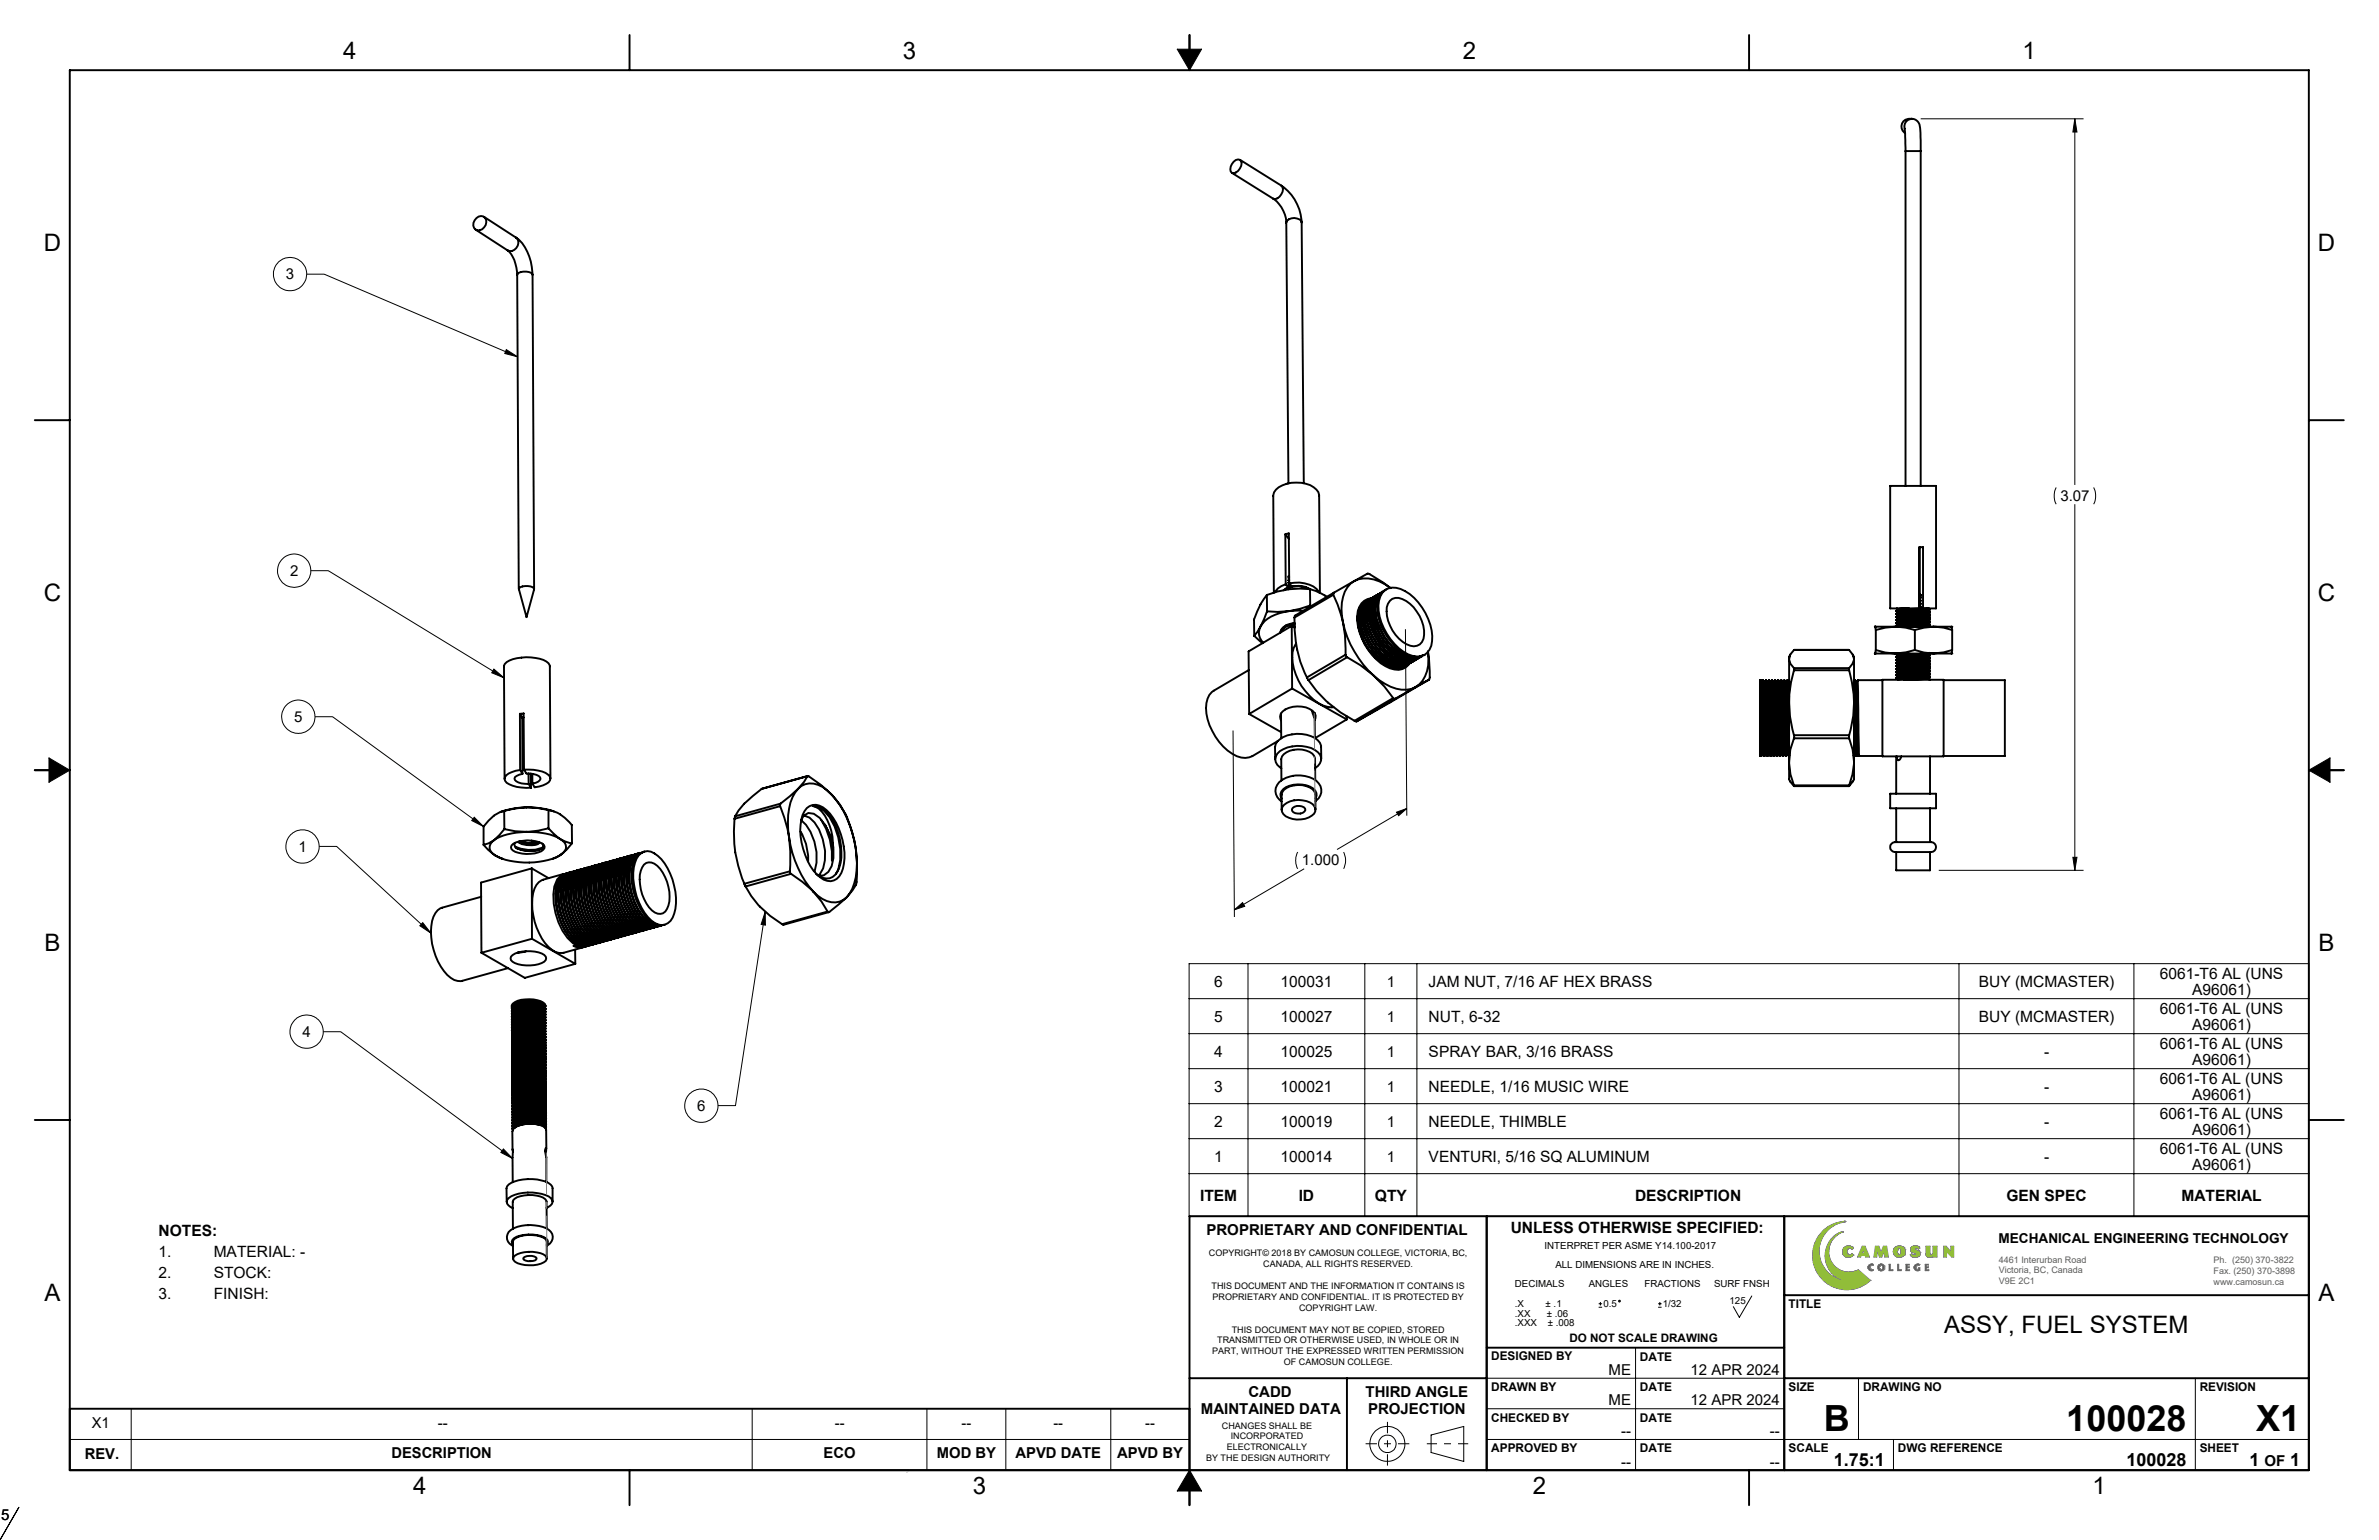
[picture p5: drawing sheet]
<svg xmlns="http://www.w3.org/2000/svg" width="432mm" height="279mm" viewBox="0 0 432 279" stroke-linecap="round" stroke-linejoin="round" font-family="sans-serif">
<defs><g id="words">
<g font-size="6.5">
<text x="331" y="259.7">B</text>
<text x="375" y="259.7">100028</text>
<text x="409.5" y="259.7">X1</text>
</g>
<g font-size="4.4">
<text x="62.3" y="10.6">4</text>
<text x="163.9" y="10.6">3</text>
<text x="265.5" y="10.6">2</text>
<text x="367.1" y="10.6">1</text>
<text x="8" y="45.5">D</text>
<text x="420.7" y="45.5">D</text>
<text x="8" y="109">C</text>
<text x="420.7" y="109">C</text>
<text x="8.1" y="172.5">B</text>
<text x="420.8" y="172.5">B</text>
<text x="8.1" y="236">A</text>
<text x="420.8" y="236">A</text>
<text x="352.9" y="241.9">ASSY, FUEL SYSTEM</text>
<text x="75" y="271">4</text>
<text x="176.6" y="271">3</text>
<text x="278.2" y="271">2</text>
<text x="379.8" y="271">1</text>
</g>
<g font-size="3.3">
<text x="332.8" y="266">1.75:1</text>
<text x="386" y="265.9">100028</text>
<text x="408.3" y="266">1</text>
<text x="415.7" y="266">1</text>
</g>
<g font-size="2.8">
<text x="220.4" y="179">6</text>
<text x="232.4" y="179">100031</text>
<text x="259.3" y="179">JAM NUT, 7/16 AF HEX BRASS</text>
<text x="359.2" y="179">BUY (MCMASTER)</text>
<text x="392" y="177.6">6061-T6 AL (UNS</text>
<text x="220.4" y="185.4">5</text>
<text x="232.4" y="185.4">100027</text>
<text x="259.3" y="185.4">NUT, 6-32</text>
<text x="359.2" y="185.4">BUY (MCMASTER)</text>
<text x="392" y="184">6061-T6 AL (UNS</text>
<text x="397.9" y="180.5">A96061)</text>
<text x="220.4" y="191.7">4</text>
<text x="232.4" y="191.7">100025</text>
<text x="259.3" y="191.7">SPRAY BAR, 3/16 BRASS</text>
<text x="371" y="191.7">-</text>
<text x="392" y="190.3">6061-T6 AL (UNS</text>
<text x="397.9" y="186.8">A96061)</text>
<text x="392" y="196.7">6061-T6 AL (UNS</text>
<text x="397.9" y="193.2">A96061)</text>
<text x="220.4" y="198.1">3</text>
<text x="232.4" y="198.1">100021</text>
<text x="259.3" y="198.1">NEEDLE, 1/16 MUSIC WIRE</text>
<text x="371" y="198.1">-</text>
<text x="392" y="203">6061-T6 AL (UNS</text>
<text x="397.9" y="199.5">A96061)</text>
<text x="220.4" y="204.4">2</text>
<text x="232.4" y="204.4">100019</text>
<text x="259.3" y="204.4">NEEDLE, THIMBLE</text>
<text x="371" y="204.4">-</text>
<text x="392" y="209.4">6061-T6 AL (UNS</text>
<text x="397.9" y="205.9">A96061)</text>
<text x="220.4" y="210.8">1</text>
<text x="232.4" y="210.8">100014</text>
<text x="259.3" y="210.8">VENTURI, 5/16 SQ ALUMINUM</text>
<text x="371" y="210.8">-</text>
<text x="397.9" y="212.2">A96061)</text>
<text x="217.8" y="217.8">ITEM</text>
<text x="235.7" y="217.8">ID</text>
<text x="249.6" y="217.8">QTY</text>
<text x="296.8" y="217.8">DESCRIPTION</text>
<text x="364.2" y="217.8">GEN SPEC</text>
<text x="395.9" y="217.8">MATERIAL</text>
<text x="28.8" y="224.3">NOTES:</text>
<text x="274.2" y="223.7">UNLESS OTHERWISE SPECIFIED:</text>
<text x="28.8" y="228.1">1.</text>
<text x="28.8" y="231.9">2.</text>
<text x="38.8" y="228.1">MATERIAL: -</text>
<text x="38.8" y="231.9">STOCK:</text>
<text x="28.8" y="235.7">3.</text>
<text x="38.8" y="235.7">FINISH:</text>
</g>
<g font-size="2.7">
<text x="51.9" y="50.6">3</text>
<text x="374" y="90.9">3.07</text>
<text x="52.7" y="104.5">2</text>
<text x="53.4" y="131">5</text>
<text x="54.2" y="154.5">1</text>
<text x="236.3" y="157">1.000</text>
<text x="251.7" y="179.1">1</text>
<text x="251.7" y="185.5">1</text>
<text x="54.9" y="188.1">4</text>
<text x="251.7" y="191.8">1</text>
<text x="126.6" y="201.5">6</text>
<text x="251.7" y="198.2">1</text>
<text x="251.7" y="204.5">1</text>
<text x="251.7" y="210.9">1</text>
<text x="219" y="224">PROPRIETARY AND CONFIDENTIAL</text>
<text x="292" y="249.4">ME</text>
<text x="306.8" y="249.4">12 APR 2024</text>
<text x="218" y="256.6">MAINTAINED DATA</text>
<text x="226.6" y="253.4">CADD</text>
<text x="247.9" y="253.4">THIRD ANGLE</text>
<text x="248.3" y="256.6">PROJECTION</text>
<text x="292" y="255">ME</text>
<text x="306.8" y="255">12 APR 2024</text>
<text x="16.6" y="259.1">X1</text>
<text x="79.5" y="259.1">--</text>
<text x="151.5" y="259">--</text>
<text x="174.5" y="259">--</text>
<text x="191.2" y="259">--</text>
<text x="207.9" y="259">--</text>
<text x="294.3" y="260.5">--</text>
<text x="321.2" y="260.5">--</text>
<text x="15.4" y="264.7">REV.</text>
<text x="71.1" y="264.6">DESCRIPTION</text>
<text x="149.5" y="264.6">ECO</text>
<text x="170" y="264.6">MOD BY</text>
<text x="184.3" y="264.6">APVD DATE</text>
<text x="202.8" y="264.6">APVD BY</text>
<text x="294.3" y="266.1">--</text>
<text x="321.2" y="266.1">--</text>
<text x="411" y="266">OF</text>
<text x=".2" y="275.8">5</text>
</g>
<text font-size="2.5" x="362.7" y="225.6">MECHANICAL ENGINEERING TECHNOLOGY</text>
<g font-size="2.2">
<text x="324.6" y="237.3">TITLE</text>
<text x="270.7" y="246.8">DESIGNED BY</text>
<text x="297.7" y="246.9">DATE</text>
<text x="270.7" y="252.4">DRAWN BY</text>
<text x="270.7" y="257.9">CHECKED BY</text>
<text x="297.7" y="257.9">DATE</text>
<text x="297.7" y="252.4">DATE</text>
<text x="324.6" y="252.4">SIZE</text>
<text x="338.1" y="252.4">DRAWING NO</text>
<text x="399.3" y="252.4">REVISION</text>
<text x="270.7" y="263.5">APPROVED BY</text>
<text x="297.7" y="263.5">DATE</text>
<text x="324.6" y="263.5">SCALE</text>
<text x="344.5" y="263.5">DWG REFERENCE</text>
<text x="399.3" y="263.5">SHEET</text>
</g>
<text font-size="2.1" x="284.9" y="243.4">DO NOT SCALE DRAWING</text>
<g font-size="1.8">
<text x="280.3" y="226.5">INTERPRET PER ASME Y14.100-2017</text>
<text x="275" y="233.6">DECIMALS</text>
<text x="282.3" y="230">ALL DIMENSIONS ARE IN INCHES.</text>
<text x="288.4" y="233.6">ANGLES</text>
<text x="298.5" y="233.6">FRACTIONS</text>
<text x="311.1" y="233.6">SURF FNSH</text>
<text x="275" y="237.1">.X</text>
<text x="275" y="238.9">.XX</text>
<text x="280.5" y="237.1">± .1</text>
<text x="280.7" y="238.9">± .06</text>
<text x="291" y="237.1">0.5</text>
<text x="301.8" y="237.1">1/32</text>
<text x="313.9" y="236.7">125</text>
<text x="275" y="240.6">.XXX</text>
<text x="280.9" y="240.6">± .008</text>
</g>
<g font-size="1.6">
<text x="219.4" y="227.9">COPYRIGHT© 2018 BY CAMOSUN COLLEGE, VICTORIA, BC,</text>
<text x="219.9" y="233.8">THIS DOCUMENT AND THE INFORMATION IT CONTAINS IS</text>
<text x="229.3" y="229.9">CANADA, ALL RIGHTS RESERVED.</text>
<text x="220.1" y="235.8">PROPRIETARY AND CONFIDENTIAL. IT IS PROTECTED BY</text>
<text x="235.8" y="237.8">COPYRIGHT LAW.</text>
<text x="220" y="245.7">PART, WITHOUT THE EXPRESSED WRITTEN PERMISSION</text>
<text x="220.9" y="243.7">TRANSMITTED OR OTHERWISE USED, IN WHOLE OR IN</text>
<text x="223.6" y="241.8">THIS DOCUMENT MAY NOT BE COPIED, STORED</text>
<text x="233" y="247.7">OF CAMOSUN COLLEGE.</text>
<text x="221.8" y="259.2">CHANGES SHALL BE</text>
<text x="222.7" y="263.1">ELECTRONICALLY</text>
<text x="223.4" y="261.2">INCORPORATED</text>
<text x="218.9" y="265.1">BY THE DESIGN AUTHORITY</text>
</g>
<g font-size="1.6" fill="#5a5a5a">
<text x="362.8" y="233">V9E 2C1</text>
<text x="362.8" y="229.1">4461 Interurban Road</text>
<text x="362.8" y="231">Victoria, BC, Canada</text>
<text x="401.8" y="233.1">www.camosun.ca</text>
<text x="401.8" y="231.1">Fax. (250) 370-3898</text>
<text x="401.8" y="229.2">Ph. (250) 370-3822</text>
</g>
</g></defs>
<g fill="none" stroke="#000" stroke-width=".35">
<path d="M12.7 12.7h406.4v254h-406.4zM114.3 6.4v6.3M215.9 6.4v6.3M317.5 6.4v6.3M86.5 39.6a1.05 1.05 0 0 1 1.4-.2 1.05 1.05 0 0 1 .3 1.4 1.22 1.22 0 0 1-.9 .9 1.22 1.22 0 0 1-1.3-.4 1.45 1.45 0 0 1 .5-1.7zM87.8 39.3l5.9 3.8M223.6 31.4l7.5 4.7M223.9 29.4l.4-.4h.7a1.58 1.58 0 0 1-1.1 2.4h-.3a1.38 1.38 0 0 1 .3-2zM225.1 29l7.5 4.7M231.1 36.1a5.6 5.6 0 0 1 2.4 4.3M232.6 33.7a8.4 8.4 0 0 1 3.7 6.7M232.6 33.7a1.62 1.62 0 0 1-1.1 2.4h-.4"/>
<path d="M345.7 23.4l.2 4M345.8 24.1a1.45 1.45 0 0 1-.5-1.8 1.45 1.45 0 0 1 1.7-.7 1.74 1.74 0 0 1 1.5 2l.1 3.8M345.9 27.4h2.7M345.9 27.4v60.8M347 21.6a1.42 1.42 0 0 0-1.3 1.8M348.6 27.4v60.8M86.3 41.7l5.8 3.7M92.1 45.4a5.8 5.8 0 0 1 1.8 4.4M93.7 43.1a8.5 8.5 0 0 1 3 6.7M93.7 43.1a1.43 1.43 0 0 1 .1 1.8 1.43 1.43 0 0 1-1.7 .5M93.9 49.8a1.94 1.94 0 0 1 2.5-.3l.3 .3M93.9 49.8l.3 57.1"/>
<path d="M96.7 49.8l.2 57.1M233.5 40.4l.4 47.3M236.3 40.4a1.21 1.21 0 0 0-1.4-.9 1.34 1.34 0 0 0-1.4 .9M236.3 40.4l.3 47.3M6.3 76.2h6.4M419.1 76.2h6.3M233.3 96.9l.6-.1 .1 9M233.3 96.9l.1 9.1M233.3 96.9l.6 .9M343.1 88.2h8.3v22.2h-2.4v-11.1h-.6v11.1h-5.3zM348.4 99.3v8.6M94.2 106.7a2.44 2.44 0 0 1 2.7 0l-1.3 5.3z"/>
<path d="M227.6 115.4l1.6 1.3M228.8 113.6a2.48 2.48 0 0 0 .5 3M228.8 113.6l-1.2 1.8M229.9 107.9a12.9 12.9 0 0 0-2.3 4.5v3M229.9 107.9l.1 3M230 110.9l-1.2 2.7M231.2 107.5l-.1-17.5a2.06 2.06 0 0 1 1.7-1.9 5.9 5.9 0 0 1 6.1 .7l.4 .5 .1 .5 .2 17.8M233.4 106a3.1 3.1 0 0 0-2 1.5M233.4 106l.4 .6M233.9 110.9l-2 .1-1.9-.1M233.9 110.9a6.7 6.7 0 0 0-5.1 2.7M234 105.8a6 6 0 0 1 5 1.1l.4 .6"/>
<path d="M234 104.8h-.2M234 105.3h-.2M234 105.7l-.2 .1M234 105.2l-.2 .1M234 105.7h-.2M234 104.5l-.2 .1M234 105.8l.5 .6M234.1 106.1l-.3 .1M234.2 106.1l-.4 .1M234.5 113.6l-7.9 4.6 .1 11.3M234.5 113.6v11.3M234.5 113.6l.5 .3"/>
<path d="M235 112a22.3 22.3 0 0 0 2.2 10.9M235 113a3.6 3.6 0 0 0-2.4 1.2l-.2 .6M235 113.2a2.76 2.76 0 0 0-2.6 1.6M235 113.1a2.93 2.93 0 0 0-2.6 1.7M235 113.7h-.4M235 113.6h-.4M235.2 116.8a5.1 5.1 0 0 0-.4 4.5 10.7 10.7 0 0 0 5.3 6.7l.8 .2 1.1 .1M236.5 110.8l-2.6 .1M237.7 106.9a4.4 4.4 0 0 0-4.6 .2M237.8 106.9a16.2 16.2 0 0 0-7.9 1M237.8 106.9l1 .3 2 1.1M237.8 106.9v3"/>
<path d="M237.8 109.9l-1.8 .6-2.1 .4M237.8 109.9l.1 .1M237.8 106.9a4.6 4.6 0 0 0-4.8 .2M242 107.9l.8 1.8 1 3.3M242 107.9l-7 4.1M242.1 107.5l-.1 .4M242.1 107.5l-7 4.2-.1 .3M243.8 113a18.8 18.8 0 0 0 5.5 9.6M243.8 113l.3 2.3 .1 3.5M244.2 118.8l.3 .4M244.2 118.8l-7 4.1M244.5 119.2l2.4 1.5 2.4 1.9"/>
<path d="M244.5 119.2l-7 4.2M245.8 105.4a5.7 5.7 0 0 1 5.6 .6l.9 .6M245.8 105.4a5.4 5.4 0 0 0-2.3 5.1l.3 2.5M245.8 105.4l-3.7 2.1M245.8 105.4l2.6-1.3a13.3 13.3 0 0 1 4 2.6M247.8 109.3l-.5 .2-.6 1a8.6 8.6 0 0 0 1.5 7.2 7 7 0 0 0 5.8 3.6l.9-.4M247.8 109.1l-.1 .1M248.1 109.1l-.7 .4-.7 1a8.6 8.6 0 0 0 1.6 7.1l1.4 1.6 1.4 1.2 1.5 .7 1.5 .1 1.1-.4 .2-.2M248.1 109l-.4 .3-.6 1a8.5 8.5 0 0 0 1.5 7.1l1.4 1.7 1.5 1.2a3.3 3.3 0 0 0 3.8 .4M248.2 108.9l-.1 .1M248.5 108.9l-.7 .4-.7 1a8.5 8.5 0 0 0 1.6 7.1l1.3 1.6 1.5 1.2 1.5 .7 1.5 .1 1.1-.5 .2-.2M248.6 108.8l-.5 .2-.7 1.1a8.6 8.6 0 0 0 1.6 7.1 7 7 0 0 0 5.8 3.6l.9-.4"/>
<path d="M248.6 108.7h-.1M248.8 108.5a2.98 2.98 0 0 0-2.5 3.2 10.6 10.6 0 0 0 6 9.5 2.74 2.74 0 0 0 3.5-.8M248.8 108.7l-.7 .3-.6 1.1a8.6 8.6 0 0 0 1.6 7.1l1.3 1.6 1.5 1.2 1.5 .7 1.4 .1 1.2-.5 .2-.2M249 108.6l-.5 .2-.7 1.1a8.5 8.5 0 0 0 1.6 7l1.4 1.7 1.5 1.2 1.5 .7 1.4 .1 .8-.4M249 108.5h-.1M249.2 108.4l-.7 .4-.6 1a8.5 8.5 0 0 0 1.5 7.1l1.4 1.7 1.5 1.2 1.5 .6 1.4 .1 1.2-.4 .1-.2M249.3 108.3l-.4 .3-.7 1a8.6 8.6 0 0 0 1.6 7.1l1.4 1.7 1.5 1.2 1.4 .6 1.5 .1 .8-.3M249.3 108.2v.1M249.6 108.2l-.7 .3-.7 1.1a8.4 8.4 0 0 0 1.7 7.1l1.3 1.6 1.5 1.2 1.5 .7 1.4 .1 1.2-.5 .1-.1M249.7 108.1l-.4 .2-.7 1.1a8.5 8.5 0 0 0 1.6 7.1l1.4 1.6 1.4 1.2 1.5 .7 1.5 .1 .8-.4M249.7 108v.1M250 107.9l-.7 .4-.7 1.1a8.7 8.7 0 0 0 1.7 7.1l1.3 1.6 1.5 1.2 1.5 .7 1.4 .1 1.2-.5 .1-.2"/>
<path d="M250.1 107.9l-.4 .2-.7 1a8.6 8.6 0 0 0 1.6 7.2l1.4 1.6 1.4 1.2 1.5 .7 1.5 .1 .8-.4M250.1 107.8h.1M250.4 107.7l-.7 .4-.6 1a8.6 8.6 0 0 0 1.5 7.1l1.4 1.7 1.5 1.2 1.5 .6 1.4 .2 1.2-.5 .1-.2M250.5 107.7l-.5 .2-.6 1a8.6 8.6 0 0 0 1.6 7.1l1.3 1.7 1.5 1.2 1.5 .7 1.5 .1 .8-.4M250.5 107.6h.1M250.8 107.5l-.7 .4-.7 1a8.5 8.5 0 0 0 1.6 7.1l1.4 1.7 1.5 1.2 1.5 .6 1.4 .1 1.2-.5 .1-.1M250.9 107.4l-.5 .3-.6 1a8.5 8.5 0 0 0 1.6 7.1l1.3 1.6 1.5 1.2 1.5 .7 1.4 .1 .9-.3M250.9 107.6a3 3 0 0 1 4.1-.4 10.4 10.4 0 0 1 4.9 9.1 2.71 2.71 0 0 1-3.5 2.7 10 10 0 0 1-6-7.1 5.5 5.5 0 0 1 .5-4.3zM250.9 107.3v.1M250.9 107.4l-.4 .2-.7 1.1a8.6 8.6 0 0 0 1.6 7.1 7 7 0 0 0 5.8 3.6l.9-.4M251.3 107.2l-.5 .2-.6 1.1a8.8 8.8 0 0 0 1.6 7.1l1.3 1.6 1.5 1.2 1.5 .7 1.4 .1 .9-.4M251.6 106.9l-.4 .2"/>
<path d="M252.3 109a1.87 1.87 0 0 1 2.2-.3 6.9 6.9 0 0 1 3.9 7.2 1.97 1.97 0 0 1-3.1 1 7.2 7.2 0 0 1-3.6-6.7zM256.9 119.8h.1M257.3 119.6h-.1M257.7 119.3h-.1M258.1 119.1h-.1M258.6 118.8l-.2 .1M259.2 118.2l.2 1.2 .1 2.4-.1 1.5M259.2 118.3a7 7 0 0 1-1.6 5.8l-.6 .5M324.7 119.6l.3 .8 .6 .8M324.7 119.6v7.9M324.9 118.7l-.2 .5v.4M325.6 117.9h10"/>
<path d="M335.6 117.9h.1M335.6 117.9h-10l-.7 .8-.2 .9M335.6 117.9l.7 .8 .2 .9M336.3 118.7l.2 .5v.4M336.5 119.6l-.3 .8-.6 .8M336.5 119.6v7.9M340.3 118.6h.1M340.3 113.7h.1M340.3 113.7l.2 .6M340.3 113.7h3.7M340.3 118.6h3.7M340.3 118.5v.1"/>
<path d="M340.5 117.9l1.7 .5 1.8 .2M340.5 117.9l-.2 .7M340.5 114.3v3.6M344 113.7l-1.8 .2-1.7 .4M344 113.7l1.9 .2 1.7 .4M344 113.7h6.9M344 118.6h6.9M344.2 118.5l.3 .5-.3 .2 .3 .2v.1l-.3 .3 .3 .3-.3 .2 .3 .2v.1l-.3 .3 .3 .1v.2l-.3 .2 .3 .2v.1l-.3 .3 .3 .3-.3 .2 .3 .2v.1l-.3 .3 .3 .2M344.2 118.6h.1M344.3 110.4l.2 .1v.1l-.3 .3 .3 .3-.3 .2 .3 .2v.1l-.3 .3 .3 .1v.2l-.3 .2 .3 .2v.2l-.3 .2 .3 .3-.3 .2v.1M345.6 118.6h-1.4M346.5 110.4l-2 .1"/>
<path d="M347.6 117.9l-1.7 .5-1.9 .2M347.6 117.9l1.6 .5 1.7 .2M347.6 114.3v3.6M348.4 108.4h.3M348.4 108.9h.3M348.4 109.5h.3M348.4 110.1h.3M348.4 108.8h.1M348.4 109.3h.1M348.4 109.9h.1M348.4 108.1h.2M348.4 109.2h.1"/>
<path d="M348.4 109.7h.1M348.4 110.3h.1M348.4 107.9h.3M348.4 109h.3M348.4 109.6h.3M348.5 108.6l-.1 .1M348.5 110.4h.5M348.6 108.2h-.2M348.7 108.4l-.3 .1M349.9 110.4l-5.4 .2M349.9 118.6l-5.4 .2M350 110.9l-5.5 .3"/>
<path d="M350 111.4l-5.5 .3M350 112l-5.5 .3M350 112.6l-5.5 .3M350 113.1l-5.5 .3M350 118.7l-5.5 .3M350 119.2l-5.5 .3M350 119.8l-5.5 .3M350 110.8l-5.5 .3M350 111.3l-5.5 .3M350 111.9l-5.5 .2M350 112.4l-5.5 .3M350 113l-5.5 .3"/>
<path d="M350 113.6l-3.2 .1M350 119.1l-5.5 .3M350 119.7l-5.5 .2M350 113.7h-.1M350 110.3l.3 .2-.3 .4 .3 .2M350 111.3v.1l.3 .2-.3 .3v.1l.3 .2-.3 .2v.2l.3 .1-.3 .4 .3 .2M350 113.5v.2M350.2 118.4l-.2 .3 .3 .2-.3 .2v.1l.3 .3-.3 .2v.1l.3 .1M350.2 110.6l-6 .3M350.2 111.2l-6 .2M350.2 111.7l-6 .3M350.2 112.3l-6 .2"/>
<path d="M350.2 112.8l-6 .3M350.2 113.4l-6 .2M350.2 118.9l-6 .3M350.2 119.5l-6 .3M350.3 110.5l-6.1 .3M350.3 111.1l-6.1 .2M350.3 111.6l-6.1 .3M350.3 112.2l-6.1 .3M350.3 112.7l-6.1 .3M350.3 113.3l-6.1 .3M350.3 118.9l-6.1 .2M350.3 119.4l-6.1 .3"/>
<path d="M350.3 120l-6.1 .2M350.3 111.2l-.3 .1M350.3 113.4l-.3 .2M350.3 111.1h.1M350.3 113.3h.1M350.3 120h.1M350.9 113.7l-1.7 .2-1.6 .4M350.9 113.7l1.9 .2 1.5 .4M350.9 113.7h3.3M350.9 118.6h3.3M354.2 113.7h.1M354.2 118.6h.1"/>
<path d="M354.2 113.7l.1 .6M354.3 117.9l-1.5 .5-1.9 .2M354.3 117.9l-.1 .7M354.3 114.3v3.6M6.3 139.7h6.4M94.4 129.5l.6-.1 .1 10.2M94.4 129.5v10.2M94.4 129.5l.4 .7M94.4 139.7a4 4 0 0 0-2.7 1.3 1.04 1.04 0 0 0 .8 1.3 7.3 7.3 0 0 0 3.9 .6M94.4 139.7l.4 .7M94.8 130.2v10.2M95 130.2h-.2"/>
<path d="M95.1 139.6a7.1 7.1 0 0 1 4.4 .9 .9 .9 0 0 1 .4 1 .9 .9 0 0 1-.7 .7l-.6 .3-1.6 .3-.4-.6M95.1 139.6l.4 .7a3.5 3.5 0 0 1 2.5 .7l.1 .3a1.66 1.66 0 0 1-1.5 .9M226.7 121.6l-6.4 3.7a4 4 0 0 0-1.3 4.2 10.8 10.8 0 0 0 5.5 7.7 3.3 3.3 0 0 0 2.8 0l4.6-2.7M226.7 129.5l5.8 3.3M232.5 129.4l.1 4.5M234.5 124.9l-7.8 4.6M234.5 124.9l9.9 5.6M237.2 122.9l.3 .5M237.5 123.4a22 22 0 0 0 8.4 7.4M238.2 128.9l.4 1.4v-.9l.1 4.5M238.7 130.6a1.41 1.41 0 0 0-1-2 4.8 4.8 0 0 0-4.9 .5 1.21 1.21 0 0 0-.3 1.6M238.7 139.3a1.77 1.77 0 0 0 1.1-1.6 1.77 1.77 0 0 0-1.1-1.6 6 6 0 0 0-6.9 .6 1.71 1.71 0 0 0 .8 2.7"/>
<path d="M239.8 137.7v-2.2a2.18 2.18 0 0 0-1.9-1.9 6 6 0 0 0-6.1 .9l-.4 1.1 .1 2.2M244.4 129.9v.6M244.4 130.5l-5.7 3.4M245.9 130.8l.3 .1M249.3 122.6l2 2 1.6 2M249.3 122.6a8.3 8.3 0 0 0 6 2.5l.9-.1 .8-.4M252.9 126.6l.4 .2M252.9 126.6l-7 4.2M253.3 126.8l-7.1 4.1M255 120.9l-.1 .1M255.7 120.5h.1M256.1 120.2v.1"/>
<path d="M256.5 120v.1M257 124.6l-3.7 2.2M259.4 123.3l-13.2 7.6M259.4 123.3l-2.4 1.3M319.4 123.4l.3 13.7M319.4 123.4h.6v.2l.3 13.5M319.4 123.4v13.8h.3M319.5 123.5l.2 .3M319.6 123.7h.2M319.7 123.9l.2 12.9M319.8 123.7l.1-.3 .3 13.7-.2-.2-.2 .2M319.8 123.7l.2 13.1"/>
<path d="M320 123.5l.2 .3M320.2 123.7h.1l.1 .2 .2 12.9M320.2 123.9l.3 12.9M320.2 137.2h.1M320.5 123.5v-.1l.3 13.7-.3-.2-.2 .2M320.5 123.4l.1 .2 .2 13 .1 .5 .1-.2h.2l.1 .2M320.5 123.5l-.2 .3M320.6 123.5l.1 .3M320.7 123.7h.2v1l.3 12.1M320.7 123.9l.3 12.9M320.8 137.2h.1M321 123.5l-.1 .3"/>
<path d="M321 123.5l.1-.1 .2 13.7M321.1 123.4l.3 13.7 .3-.2 .2 .2-.3-13.7v.1M321.1 123.5l.2 .3M321.3 123.7h.2v2.1l.2 11M321.3 123.9l.3 12.9M321.3 137.2h.1M321.6 123.5l-.2 .3M321.6 123.4l.3 13.7M321.7 123.5l.2 .3M321.8 123.7h.2l.1 1 .2 12.1M321.9 123.9l.2 12.9M321.9 137.2h.1"/>
<path d="M322.2 123.5v-.1l.2 13.7-.1-.2h-.2l-.1 .2M322.2 123.5l-.2 .3M322.2 123.4l.1 1 .2 12.7M322.3 123.5l.1 .3M322.4 123.7h.1l.1 .2 .2 12.9M322.4 123.9l.3 12.9M322.4 137.2h.1M322.7 123.5v-.1l.3 13.7-.3-.2-.2 .2M322.7 123.4l.1 .2 .2 13 .1 .5 .2-.2h.1l.1 .2M322.7 123.5l-.2 .3M322.8 123.5l.2 .3M323 123.7h.1v1l.3 12.1"/>
<path d="M323 123.9l.3 12.9M323 137.2h.1M323.3 123.5l-.2 .3M323.3 123.5v-.1l.3 13.7M323.3 123.4l.3 13.7 .3-.2 .2 .2-.2-13.7-.1 .1M323.4 123.5l.1 .3M323.5 123.7h.2v2.1l.2 11M323.5 123.9l.3 12.9M323.6 137.2h.1M323.8 123.5l-.2 .3M323.9 123.4l.3 13.7M323.9 123.5l.2 .3"/>
<path d="M324.1 123.7h.1l.1 1 .2 12.1M324.1 123.9l.2 12.9M324.1 137.2h.1M324.4 123.5v-.1l.3 13.7-.2-.2h-.2l-.1 .2M324.4 123.5l-.2 .3M324.4 123.4l.1 1 .2 12.5M324.5 123.5l.2 .3M324.6 123.7h.2M324.7 123.9v2.6M324.7 137.2h.1M324.7 138.2l.3 2.3 .6 2M324.7 127.5l.2 2.4 .7 3.5"/>
<path d="M324.7 127.5v10.7M324.7 138.2v3.2l.9 1.2v-.1M324.8 137.1h.1M325.6 133.9l-.7 2.1-.2 2.2M325.6 133.4v.5M325.6 121.6l-.5 2.2-.3 2.1-.1 1.6M325.6 121.2v.4M325.6 133.9h10M325.6 133.4h10M325.6 121.6h10M325.6 121.2h10M335.6 133.9l.7 2.1 .2 2.2"/>
<path d="M335.6 133.4v.5M335.6 121.6l.5 2.2 .4 3.7M335.6 121.2v.4M336.4 137.1l.3-.2 .2 .2M336.5 138.2l-.3 2.3-.6 2M336.5 127.5l-.1 2.4-.8 3.5M336.5 127.5v10.7M336.5 138.2v3.2l-.9 1.2v-.1M336.5 126.5l.2 10.3M336.5 135.6l.1 1.2M336.6 123.5v-.1l.3 13.7M336.6 123.5l-.1 .1"/>
<path d="M336.6 123.4l.4 13.8 .1-.3M336.7 123.5l.2 .3M336.9 123.7h.1l.1 2.1 .2 11.1M336.9 123.9l.2 13M336.9 137.2h4.8M337.1 136.9h.2M337.1 123.5l-.1 .3M337.1 123.5l.1-.1 .2 13.8-.1-.3M337.2 123.4h4.5M341.7 123.3h11.1v13.9h-11.1zM344.2 137.2v6.8M344.3 137.2l.2 .7a.55 .55 0 0 0 .6-.7"/>
<path d="M350 120.3l-5.5 .3M350 120.9l-5.5 .3M350 121.5l-5.5 .2M350 122l-5.5 .3M350 122.6l-5.5 .2M350 123.1l-4.4 .2M350 120.2l-5.5 .3M350 120.8l-5.5 .2M350 121.3l-5.5 .3M350 121.9l-5.5 .3M350 122.4l-5.5 .3M350 123l-5.5 .3"/>
<path d="M350 120.2v.1l.3 .2-.3 .3v.1l.3 .2-.3 .2v.2l.3 .1-.3 .4 .3 .2M350 122.4v.2l.3 .1-.3 .4 .3 .2M350.2 120.1l-6 .2M350.2 120.6l-6 .3M350.2 121.1l-6 .3M350.2 121.7l-6 .3M350.2 122.3l-6 .2M350.2 122.8l-6 .3M350.3 120.5l-6.1 .3M350.3 121.1l-6.1 .3M350.3 121.6l-6.1 .3M350.3 122.2l-6.1 .2"/>
<path d="M350.3 122.7l-6.1 .3M350.3 123.3h-.1M350.3 120.1l-.3 .1M350.3 122.3l-.3 .1M350.3 122.2h.1M350.3 137.2v6.8M352.8 123.4h11.1v13.8h-11.1M425.4 139.7h-6.3M87.8 153.3l.8 .9 1.3 1M89.7 152.4a1.51 1.51 0 0 0-.8 1.5 1.51 1.51 0 0 0 1 1.3M89.7 152.4l-1 .6-.9 .3M89.9 155.2l1.4 .6"/>
<path d="M91.5 147.1a6.3 6.3 0 0 0-3.7 2.9v3.3M91.5 147.1v3.3M91.5 150.4l2 .4 2.1 .1M91.5 150.4l-1.8 2M93.1 153.1a6.2 6.2 0 0 1 5.3-.1l.4 .6a1.26 1.26 0 0 1-1.1 1.1 6.1 6.1 0 0 1-4.6-.4l-.3-.3-.1-.3zM93.5 152.9l-.2 .3a1.85 1.85 0 0 0 1.9 1.1 5.3 5.3 0 0 0 3.1-.3l.3-.3v-.4l-.2-.2M93.6 153.8a6.3 6.3 0 0 0 4.3 .3M94 152.8a4.5 4.5 0 0 0 3.6 .3l.3-.3M94.2 152.8a6.7 6.7 0 0 0 3.7 .1M94.2 152.8a3.9 3.9 0 0 0 3.7 0M94.3 152.6a6.1 6.1 0 0 0 3.4 .2M94.8 140.4a1.66 1.66 0 0 0-1.4 .9 1.34 1.34 0 0 0 1.3 .8l1.3 .1"/>
<path d="M95.5 146.5l-2 .2-2 .4M95.5 146.5l2.2 .1 1.9 .4M95.5 146.5l2.7 .1 2.3 .6M95.5 146.5l-2.6 .3-2 .5M95.6 150.9a11.7 11.7 0 0 1 6.1 1.3M95.6 150.9a11.1 11.1 0 0 0-5.9 1.5M95.9 140.3l.1 1.9M96 142.2l.4 .7M96.3 140.4l.1 2.5M96.5 157.6l-9.2 2.5 .1 12.8M96.5 157.6l.1 12.7M96.5 157.6l3.1 1.7"/>
<path d="M96.6 140.4v1.8M98.6 153.6a4.2 4.2 0 0 1-2.8 .6l-1.3-.2-.9-.4M99.6 150.3l-1.9 .4-2.1 .2M99.6 150.3l2.1 1.9M99.6 147a6.6 6.6 0 0 1 4.2 2.7v3.3M99.6 147v3.3M99.9 141.3l-.1-20.4a1.5 1.5 0 0 0-1.2-1.2 8.6 8.6 0 0 0-6.6 .4l-.5 .7 .1 20.5M100.7 155.7l-.3 .1M101.7 152.2a1.49 1.49 0 0 1 1 1.3 1.49 1.49 0 0 1-.8 1.5M101.7 152.2l.8 .4 1.3 .4M101.9 155a12.6 12.6 0 0 1-7.7 1.4l-2.4-.4-1.9-.8M101.9 155l-1.2 .6"/>
<path d="M102.4 158.5l-3.8 1.1a3.4 3.4 0 0 0-2 3.3 11.8 11.8 0 0 0 3 8.9 2.91 2.91 0 0 0 2.7 1.1l3.5-1M102.8 158.5l-.8 .2-.9 .8a8.6 8.6 0 0 0-.3 6.2 9.9 9.9 0 0 0 3.2 5.4l1 .6 1 .1 .3-.1M102.8 158.4h.1M103.2 158.4l-.8 .2-.8 .8a9.3 9.3 0 0 0 .2 7.8 7.2 7.2 0 0 0 3.6 4.4h1.4a2.51 2.51 0 0 1-2.4-.6 11.3 11.3 0 0 1-3.4-10.3l.6-1.3 .8-.8 .4-.1M103.3 158.4l-.5 .1-.8 .8a8.5 8.5 0 0 0-.3 6.2 10 10 0 0 0 3.1 5.4l1 .6 1 .1 .3-.1M103.3 158.3h.1M103.7 158.3l-.8 .2-.8 .8a8.6 8.6 0 0 0-.4 6.1 9.9 9.9 0 0 0 3.2 5.5l1 .5 1 .2 .3-.1M103.7 158.3h-.4l-.8 .9a8.3 8.3 0 0 0-.4 6.1 10.3 10.3 0 0 0 3.2 5.5l1 .5 1 .2 .3-.2M103.8 158.2h-.1M103.8 153l-.9 1.1-1 .9M104.1 158.2l-.7 .1-.9 .8a9.4 9.4 0 0 0 .2 7.8 7.5 7.5 0 0 0 3.7 4.4l1 .2 .3-.2M104.2 158.1l-.4 .1-.9 .8a8.4 8.4 0 0 0-.3 6.2 10 10 0 0 0 3.2 5.4l1 .6 .9 .1 .4-.1"/>
<path d="M104.2 158h.1M104.6 158l-.8 .2-.8 .8a9.3 9.3 0 0 0 .2 7.8 7.2 7.2 0 0 0 3.6 4.4l1 .1 .3-.1M104.6 158l-.4 .1a5.5 5.5 0 0 0-1.5 5.2 11.5 11.5 0 0 0 3.5 7.2 2.51 2.51 0 0 0 2.4 .6M104.6 157.9h.1M105.1 157.9l-.8 .2-.9 .8a8.6 8.6 0 0 0-.3 6.1 9.9 9.9 0 0 0 3.2 5.5l1 .6 1 .1 .3-.1M105.1 157.8h.1M105.5 157.8l-.8 .1-.8 .9a9.3 9.3 0 0 0 .2 7.7 7.2 7.2 0 0 0 3.6 4.4l1.3 .1a2.51 2.51 0 0 1-2.3-.6 11.3 11.3 0 0 1-3.4-10.3l.6-1.3 .8-.8 .4-.1M105.6 157.7l-.5 .1-.8 .8a8.5 8.5 0 0 0-.3 6.2 10 10 0 0 0 3.1 5.5l1 .5 1 .2 .3-.2M105.6 157.7h.1M106 157.7l-.8 .1-.8 .8a8.6 8.6 0 0 0-.4 6.2 9.9 9.9 0 0 0 3.2 5.5l1 .5 1 .1 .3-.1M106 157.6l-.4 .1-.8 .8a8.3 8.3 0 0 0-.4 6.2 10.3 10.3 0 0 0 3.2 5.4l1 .6 1 .1 .3-.1M106 157.5v.1"/>
<path d="M106.5 157.4h.1M106.9 157.4l-.8 .2-.8 .8a9.3 9.3 0 0 0 .2 7.8 7.2 7.2 0 0 0 3.6 4.3l1 .2 .3-.1M106.9 157.4h-.4a5.5 5.5 0 0 0-1.5 5.3 11.5 11.5 0 0 0 3.5 7.2l1 .5 1 .2 .3-.1M106.9 157.3h.1M107.4 157.3l-.8 .1-.9 .9a8.6 8.6 0 0 0-.3 6.1 9.9 9.9 0 0 0 3.2 5.5l1 .5 1 .1 .3-.1M107.4 157.2l-.4 .1-.8 .9a8.3 8.3 0 0 0-.4 6.1 9.9 9.9 0 0 0 3.2 5.5l1 .5 .9 .1 .4-.1M107.4 157.1v.1M107.8 157.1l-.8 .2-.8 .9a9.3 9.3 0 0 0 .2 7.7 7.5 7.5 0 0 0 3.6 4.4l1 .1 .3-.1M107.8 157.1l-.4 .1-.8 .8a8.5 8.5 0 0 0-.3 6.2 10 10 0 0 0 3.1 5.4l1 .6 1 .1 .3-.1M107.8 157h.1M108.3 157l-.8 .2-.8 .8a8.3 8.3 0 0 0-.4 6.1 9.9 9.9 0 0 0 3.2 5.5l1 .5 1 .2 .3-.1M108.3 157l-.4 .1-.8 .8a8.3 8.3 0 0 0-.4 6.1 10.3 10.3 0 0 0 3.2 5.5l1 .5 1 .2 .3-.1"/>
<path d="M108.3 156.9h.1M108.7 156.9l-.7 .2-.9 .8a8.4 8.4 0 0 0-.3 6.1 10 10 0 0 0 3.2 5.5l.9 .5 1 .1 .4-.1M108.8 156.8l-.5 .2-.8 .8a8.3 8.3 0 0 0-.3 6.1 9.9 9.9 0 0 0 3.1 5.5l1 .5 1 .1 .3-.1M108.8 156.8h.1M109.2 156.7l-.8 .2-.8 .9a8.3 8.3 0 0 0-.4 6.1 10.3 10.3 0 0 0 3.2 5.5l1 .5 1 .1 .3-.1M109.2 156.7l-.4 .1a5.5 5.5 0 0 0-1.5 5.3 11.5 11.5 0 0 0 3.5 7.2 2.51 2.51 0 0 0 2.4 .6M109.2 156.6h.1M109.6 156.6l-.7 .2-.8 .8a8.3 8.3 0 0 0-.4 6.2 9.9 9.9 0 0 0 3.2 5.4l1 .6 1 .1 .3-.1M109.7 156.6l-.4 .1-.9 .8a8.3 8.3 0 0 0-.3 6.2 9.9 9.9 0 0 0 3.2 5.4 2.51 2.51 0 0 0 2.3 .6M109.7 156.5h.1M110.1 156.5l-.8 .2a5.5 5.5 0 0 0-1.5 5.2 11.5 11.5 0 0 0 3.5 7.2l1 .6 1 .1 .3-.1M110.1 156.5l-.4 .1-.8 .8a8.4 8.4 0 0 0-.4 6.1 10 10 0 0 0 3.2 5.5l1 .5 1 .2 .3-.2"/>
<path d="M110.1 156.4h.1M110.6 156.2v.1M111.1 156.1h.1M111.5 156.1l-.8 .2a5.5 5.5 0 0 0-1.5 5.2 11.5 11.5 0 0 0 3.5 7.2l1 .6 1 .1 .3-.1M111.5 156.1l-.4 .1a5.5 5.5 0 0 0-1.5 5.2 11.5 11.5 0 0 0 3.5 7.2l1 .6 1 .1 .3-.1M111.5 156h.1M111.9 156l-.7 .2-.9 .8a8.3 8.3 0 0 0-.3 6.1 9.9 9.9 0 0 0 3.2 5.5l1 .5 .9 .2 .4-.1M112 156h-.5l-.8 .9a8.3 8.3 0 0 0-.3 6.1 10.3 10.3 0 0 0 3.2 5.5l.9 .5 1 .2 .4-.1M112 155.9h.1M112.4 155.9l-.8 .1-.8 .8a8.5 8.5 0 0 0-.3 6.2 10 10 0 0 0 3.1 5.5l1 .5 1 .2 .3-.2M112.4 155.8l-.4 .1-.8 .8a8.4 8.4 0 0 0-.4 6.2 9 9 0 0 0 4.2 6l1 .1 .3-.1M112.4 155.8h.1"/>
<path d="M112.9 155.8l-.8 .1-.8 .8a8.3 8.3 0 0 0-.4 6.2 10.3 10.3 0 0 0 3.2 5.4l1 .6 1 .1 .3-.1M112.9 155.7l-.4 .1a5.5 5.5 0 0 0-1.5 5.2 12.5 12.5 0 0 0 2.5 6.3l1 .9 1 .6 1 .1 .3-.1M112.9 155.6h.1M113.3 155.6l-.8 .2-.8 .8a8.4 8.4 0 0 0-.3 6.2 10 10 0 0 0 3.1 5.4l1 .6 1 .1 .3-.1M113.3 155.6l-.4 .1-.8 .8a8.3 8.3 0 0 0-.3 6.1 9.7 9.7 0 0 0 3.2 5.5l.9 .5 1 .2 .3-.1M113.4 155.5h-.1M113.8 155.5l-.8 .1a5.5 5.5 0 0 0-1.5 5.3 11.5 11.5 0 0 0 3.5 7.2l1 .5 1 .2 .3-.1M113.8 155.4l-.4 .1-.8 .9a8.5 8.5 0 0 0-.4 6.1 9 9 0 0 0 4.2 6l1 .2 .3-.2M113.8 155.4h.1M114.2 155.4l-.7 .1-.9 .9a8.3 8.3 0 0 0-.3 6.1 9.9 9.9 0 0 0 3.2 5.5l1 .5 .9 .1 .4-.1M114.3 155.3l-.5 .1-.8 .8a8.3 8.3 0 0 0-.3 6.2 10 10 0 0 0 3.2 5.5 2.45 2.45 0 0 0 2.3 .6M114.3 155.2v.1"/>
<path d="M114.7 155.2l-.8 .2-.8 .8a8.5 8.5 0 0 0-.4 6.2 10 10 0 0 0 3.2 5.4l1 .6 1 .1 .3-.1M114.7 155.2l-.4 .1-.8 .8a8.4 8.4 0 0 0-.4 6.2 9.8 9.8 0 0 0 3.2 5.4l1 .6 1 .1 .3-.1M114.7 155.1h.1M115.2 155h.1M115.7 154.8l-.1 .1M115.9 155.2a2.11 2.11 0 0 1 2.9-.4 10.1 10.1 0 0 1 3.8 7 7.2 7.2 0 0 1-.9 5.3 2.28 2.28 0 0 1-3.5-.1 11.4 11.4 0 0 1-2.9-10.5zM116.1 154.8l-.8 .2a5.5 5.5 0 0 0-1.5 5.3 11.5 11.5 0 0 0 3.5 7.2l1 .5 1 .1 .3-.1M116.1 154.8l-.4 .1-.8 .8a8.5 8.5 0 0 0-.4 6.2 9.8 9.8 0 0 0 3.2 5.4l1 .6 1 .1 .3-.1M116.1 154.7h.1M116.2 154.8l-.5 .1-.8 .8a8.3 8.3 0 0 0-.3 6.2 9.9 9.9 0 0 0 3.2 5.4l.9 .6 1 .1 .4-.1M116.6 154.7l-.5 .1-.8 .8a8.3 8.3 0 0 0-.3 6.1 10 10 0 0 0 3.2 5.5l1 .5 .9 .2 .3-.1M116.9 156.9a1.65 1.65 0 0 1 2.4 .2 7.9 7.9 0 0 1 2 7.2 1.67 1.67 0 0 1-1.9 1.5 5.2 5.2 0 0 1-2.8-3.5 6.2 6.2 0 0 1 .3-5.4z"/>
<path d="M117 154.5l-.4 .1M133.3 148.6a23.1 23.1 0 0 0 1.8 11.7M133.4 148.1l-.1 .5M138.3 143.1a15.8 15.8 0 0 0-4.9 5M141.6 146.3l.7 2 .9 3.6M141.6 146.3l-8.3 2.3M141.7 145.8l-.2 .2 .1 .3M141.7 145.8l-8.3 2.3M143.2 151.9a18.9 18.9 0 0 0 4.4 9.9M143.2 151.9l.2 2.5v3.7M143.4 158.1l.2 .4M143.4 158.1l-8.3 2.2"/>
<path d="M143.6 158.5l2 1.5 2 1.8M143.6 158.5l-8.3 2.3M144.9 143.1a3.4 3.4 0 0 1 4.4-.3l1.6 1.3M144.9 143.1a8.5 8.5 0 0 0-1.9 6.1l.2 2.7M144.9 143.1l-3.2 2.7M145.3 150.9a9.5 9.5 0 0 1 1.4 5.4M145.4 148.8a9 9 0 0 1 2.4 9.3M145.5 148.7l.4-.7 .8-.5 1 .1 1.1 .8 1 1.2M145.8 148l1.1 .3a8.5 8.5 0 0 1 2.9 6.1l-.1 1.7-.3 1.5-.6 1-.3 .3M146.4 146.6a2.47 2.47 0 0 1 3.6 .4 11.6 11.6 0 0 1 2.7 11.4 2.32 2.32 0 0 1-3.8 .8 11.5 11.5 0 0 1-3.7-8.5 6.4 6.4 0 0 1 1.2-4.1zM146.5 140.8l-.6 1.1-1 1.2M146.5 140.8l.3 .1 2.2 1.5 1.9 1.7"/>
<path d="M146.5 140.8l-8.2 2.3M146.6 140.8l-8.3 2.3M147.5 146.2a3.8 3.8 0 0 1 3.3 2.1 11.4 11.4 0 0 1 1.5 9.1 2.32 2.32 0 0 1-3.5 1.6l-.7-.4M147.5 146.2a4.9 4.9 0 0 1 3.1 3.6l.5 2 .1 1.9M147.5 146.2l.9 .2a7.8 7.8 0 0 1 3.8 5.5 8.8 8.8 0 0 1-.5 6.6M149.1 148.8a12.1 12.1 0 0 1 1.9 7.3M149.8 149.6a10 10 0 0 1 1.4 4.1M149.8 149.6a10.4 10.4 0 0 1 1.3 6.2M150.9 144.1a18.6 18.6 0 0 1 4.4 9.8M150.9 144.1a13.5 13.5 0 0 1 2.7 3.8 15.3 15.3 0 0 1 1.4 4.5l.3 1.5M151.2 153.7a6.3 6.3 0 0 1-.8 4.5l-.9 .6-.9 .1M155.3 153.9a12.8 12.8 0 0 1-1.1 8.2l-.5 .7"/>
<path d="M155.3 153.9a26.7 26.7 0 0 1 .1 6.4l-.7 1.2-1 1.3M233.1 146a4.5 4.5 0 0 1 5.2-.1 1.22 1.22 0 0 1-.2 2.1 4.3 4.3 0 0 1-5.2-.3 1.13 1.13 0 0 1 .2-1.7zM234.6 146.6a1.7 1.7 0 0 1 2.3 .1 .94 .94 0 0 1-1.4 .9 .88 .88 0 0 1-1-.8zM238.7 141.5v-3.8a1.74 1.74 0 0 0-1.6-1.5 4.1 4.1 0 0 0-4.4 1l-.1 .5v3.9M238.8 145.3a2.25 2.25 0 0 0 1-2.1 2.25 2.25 0 0 0-1.5-1.9 5.7 5.7 0 0 0-6.1 .6 2.19 2.19 0 0 0 .4 3.5M238.8 146.9v-2.7a1.81 1.81 0 0 0-1.7-1.6 4.1 4.1 0 0 0-4.3 1.1l-.2 .4v2.8M238.8 144.9a1.42 1.42 0 0 0-1-2.2 5.1 5.1 0 0 0-4.9 .5 1.28 1.28 0 0 0-.3 1.7M325.6 142.5h10M325.6 142.6h10M343.1 144h8.3v2.6h-8.3zM343.3 153.1l.7-.3h6.1a.96 .96 0 0 1 1.3 .9 .96 .96 0 0 1-1.3 .9h-5.8a.94 .94 0 0 1-1.1-.4 .94 .94 0 0 1 .1-1.1zM344.2 154.6v3.3h6.1v-3.3"/>
<path d="M344.2 146.6v6.2M350.3 146.6v6.2M87.3 162.7l-7 2a3.5 3.5 0 0 0-2 3.4 11.2 11.2 0 0 0 3.5 9.3 2.46 2.46 0 0 0 2.1 .5l8.3-2.3M87.4 172.9l7.8 4.5 9.2-2.5M92.7 173.6a4.4 4.4 0 0 1 3.6-1 3.8 3.8 0 0 1 2.8 1v.2a1.47 1.47 0 0 1-1.4 1.1 6.7 6.7 0 0 1-4.7-.4l-.3-.3zM95.5 172.6l-1.5 .2M96.6 170.3l-9.2 2.6M96.6 170.3l7.8 4.6M104.4 172.3v2.6M106.3 171.8a2.33 2.33 0 0 1-1.8-.3l-.4 .1 1.4 .3 .3-.1M107.2 171.5h-.1M107.6 171.4h.1"/>
<path d="M108.1 171.2v.1M109.5 170.9h.1M109.9 170.7h.1M110.3 170.6l-.3 .1-1-.1a7.5 7.5 0 0 1-3.6-4.4 11.3 11.3 0 0 1-.7-6.5l.5-1.3 .8-.8 .5-.1-.8 .2-.9 .8a9.3 9.3 0 0 0 .2 7.8 7.5 7.5 0 0 0 3.7 4.4l.9 .1 .4-.1M110.4 170.6h.1M110.8 170.5h.1M111.3 170.4h.1M111.8 170.2v.1M112.2 170.1h.1M112.7 170h.1M114.1 169.6h.1M114.5 169.4a3.1 3.1 0 0 1-3.3-1.5 12 12 0 0 1-2.4-9.3l.6-1.3 .8-.9h.4l-.8 .1-.8 .9a8.3 8.3 0 0 0-.4 6.1 10.3 10.3 0 0 0 3.2 5.5l1 .5 1 .2 .3-.2"/>
<path d="M114.5 169.5h.1M114.9 169.3l-.3 .1-1-.1a7.5 7.5 0 0 1-3.6-4.4 11.3 11.3 0 0 1-.7-6.5l.5-1.3 .8-.8 .5-.1-.9 .2-.8 .8a8.4 8.4 0 0 0-.3 6.2 10 10 0 0 0 3.2 5.4l.9 .6 1 .1 .3-.1M115 169.3v.1M115.5 169.2h-.1M115.9 169.1h.1M116.4 168.9l-.1 .1M116.8 168.8h.1M117.3 168.7h.1M117.8 168.6h-.1M118.7 168.3h-.1M119.1 168.2l-.4 .1a4.8 4.8 0 0 1-3.8-3 12.1 12.1 0 0 1-1.5-8l.5-1.3 .9-.8 .4-.1-.8 .2-.8 .8a8.3 8.3 0 0 0-.4 6.1 10.3 10.3 0 0 0 3.2 5.5l1 .5 1 .2 .3-.1M119.1 168.2h.1"/>
<path d="M119.5 168l-.3 .1a4.8 4.8 0 0 1-3.9-2.9 12.2 12.2 0 0 1-1.4-8l.5-1.3 .8-.9 .4-.1-.8 .3-.8 .8a8.3 8.3 0 0 0-.3 6.1 9.9 9.9 0 0 0 3.1 5.5l1 .5 1 .1 .3-.1M119.6 168.1h.1M120.1 167.9l-.1 .1M120.7 167.8h-.2M135.1 160.3l.2 .5M135.3 160.8a16.6 16.6 0 0 0 6.7 6.9M147.6 161.8l1.5 1.8 1.1 1.8M147.6 161.8a4.8 4.8 0 0 0 4.8 1.8l1.3-.8M150.2 165.4l-8.2 2.3M150.4 165.5l-8.2 2.3-.2-.1M153.7 162.8l-3.2 2.7h-.1l-.2-.1M92.9 183.3v.1"/>
<path d="M92.9 183.9h.1M92.9 184.4h.1M92.9 184.9h.1M92.9 185.4v.1M92.9 185.9h.1M92.9 186.4v.1M92.9 186.9v.1M92.9 187.4v.1M92.9 187.9v.1M92.9 188.5h.1M92.9 188.9v.1M92.9 189.4v.1"/>
<path d="M92.9 190h.1M92.9 190.5h.1M92.9 191v.1M92.9 191.5v.1M92.9 192v.1M92.9 192.5v.1M92.9 193v.1M92.9 193.5v.1M93.3 183.2a4.7 4.7 0 0 1 5.1-.4l.3 .5M93.3 183.7a4.7 4.7 0 0 1 5.1-.4l.3 .5M93.3 184.3v-.1a4.8 4.8 0 0 1 4.5-.6l.6 .2 .3 .5M93.3 184.7a4.7 4.7 0 0 1 5.1-.3l.3 .4"/>
<path d="M93.3 185.3a4.6 4.6 0 0 1 5.1-.4l.3 .4M93.3 185.8a4.7 4.7 0 0 1 5.1-.4l.3 .4M93.3 186.3a4.5 4.5 0 0 1 5.1-.4l.3 .4M93.3 186.8a4.7 4.7 0 0 1 5.1-.4l.3 .4M93.3 187.3a4.6 4.6 0 0 1 5.1-.4l.3 .5M93.3 187.8a5 5 0 0 1 5.1-.4l.3 .5M93.3 188.3a4.6 4.6 0 0 1 5.1-.4l.3 .5M93.3 188.8a5 5 0 0 1 5.1-.4l.3 .5M93.3 189.3a4.6 4.6 0 0 1 5.2-.4l.2 .5M93.3 189.9a2.83 2.83 0 0 1 2.5-1 2.96 2.96 0 0 1 2.9 .9v.1M93.3 190.4a4.8 4.8 0 0 1 5.2-.5l.2 .5M93.3 190.9a4.6 4.6 0 0 1 5.2-.4l.2 .4"/>
<path d="M93.3 191.4l.1-.1a4.8 4.8 0 0 1 4.4-.6l.7 .3 .2 .4M93.3 191.9a4.7 4.7 0 0 1 5.2-.4l.2 .4M93.3 192.4h.1a4.8 4.8 0 0 1 4.4-.7l.7 .3 .2 .4M93.4 192.9a4.6 4.6 0 0 1 5.1-.4l.2 .5M93.4 193.4a4.4 4.4 0 0 1 4.4-.7l.7 .3 .2 .5M93.4 193.9a4.7 4.7 0 0 1 5.1-.4l.2 .5M93.4 194.5a4.5 4.5 0 0 1 5.1-.5l.2 .5M93.4 194.9a4.7 4.7 0 0 1 5.1-.4l.2 .5M93.4 195.4a4.6 4.6 0 0 1 5.1-.3l.2 .4M93.4 196v-.1a5 5 0 0 1 5.1-.4l.2 .5M93.4 196.5a4.6 4.6 0 0 1 5.1-.4l.2 .4M93.4 197a4.4 4.4 0 0 1 4.4-.7l.7 .3 .2 .4"/>
<path d="M93.4 197.5a4.8 4.8 0 0 1 5.1-.4l.2 .5M93.4 198a4.6 4.6 0 0 1 5.1-.4l.3 .4M93.4 198.5a4.8 4.8 0 0 1 5.1-.4l.3 .4M93.4 199a4.7 4.7 0 0 1 5.1-.4l.3 .5M93.4 199.5a4.8 4.8 0 0 1 4.4-.7l.7 .3 .3 .5M94.3 182.7l-.2 .1M94.3 183.2l-.2 .1M94.3 183.8h-.2M94.3 184.3h-.2M94.3 184.7l-.2 .1M94.3 185.3h-.2M94.3 185.8h-.2"/>
<path d="M94.3 186.3l-.2 .1M94.3 186.8l-.2 .1M94.3 182.2l-.2 .1M94.3 187.8l-.2 .1M94.3 188.3l-.2 .1M94.3 188.8l-.2 .1M94.3 189.3l-.2 .1M94.3 189.9h-.2M94.3 190.4h-.1M94.3 190.9l-.1 .1M94.3 191.4l-.1 .1M94.3 191.9h-.1"/>
<path d="M94.3 192.4l-.1 .1M94.3 192.9l-.1 .1M94.3 193.4l-.1 .1M94.3 193.9l-.1 .1M94.3 182.7a5.7 5.7 0 0 1 3.8 0M94.3 183.3a5.7 5.7 0 0 1 3.8 0M94.3 184.3a6 6 0 0 1 3.8 0M94.3 184.8a5.7 5.7 0 0 1 3.8 0M94.3 185.3a6 6 0 0 1 3.8 0M94.3 185.8a5.9 5.9 0 0 1 3.8 0M94.3 186.3a5.9 5.9 0 0 1 3.8 0M94.3 186.8a5.8 5.8 0 0 1 3.8 0"/>
<path d="M94.3 182.2a5.7 5.7 0 0 1 3.8 0M94.4 194.9l-.2 .1M94.4 197.5l-.2 .1M94.4 199.5l-.2 .1M94.4 187.9a5.7 5.7 0 0 1 3.7 0M94.4 188.3a5.7 5.7 0 0 1 3.7 0M94.4 188.8a6 6 0 0 1 3.7 .1M94.4 189.4a5.7 5.7 0 0 1 3.7 0M94.4 189.9a6 6 0 0 1 3.7 0M94.4 195a5.7 5.7 0 0 1 3.7 0M97.9 183.7a5.2 5.2 0 0 0-3.6 .1M97.9 194.4a5.8 5.8 0 0 0-3.7 .1"/>
<path d="M97.9 183.7l.2 .1M97.9 190.3a5.8 5.8 0 0 0-3.5 .1M97.9 190.9a5.2 5.2 0 0 0-3.5 0M97.9 191.3a5.8 5.8 0 0 0-3.5 .1M97.9 191.9a5.2 5.2 0 0 0-3.5 0M97.9 192.4a6 6 0 0 0-3.5 0M97.9 192.9a5.8 5.8 0 0 0-3.5 0M97.9 193.4a6 6 0 0 0-3.5 0M97.9 193.9a5.7 5.7 0 0 0-3.5 .1M97.9 195.4a6.3 6.3 0 0 0-3.7 .1M97.9 197a5.8 5.8 0 0 0-3.7 .1M97.9 198a5.8 5.8 0 0 0-3.7 .1"/>
<path d="M97.9 198.5a6.5 6.5 0 0 0-3.7 .1M97.9 199a5.8 5.8 0 0 0-3.7 .1M97.9 190.3l.2 .1M97.9 190.8l.2 .1M97.9 191.3l.2 .1M97.9 191.8l.2 .1M97.9 192.4h.2M97.9 192.9h.2M97.9 193.4l.2 .1M97.9 193.9l.2 .1M97.9 194.4l.2 .1M97.9 195.4l.2 .1"/>
<path d="M97.9 197.4a5.8 5.8 0 0 0-3.5 .1M97.9 199.5a5.8 5.8 0 0 0-3.5 .1M97.9 200a5.8 5.8 0 0 0-3.5 .1M98 197h.1M98 197.4l.1 .1M98 198h.1M98 198.5h.1M98 199h.1M98 199.5l.2 .1M98 200l.2 .1M98.1 187.3a5.8 5.8 0 0 0-4 .1M98.1 196a6.1 6.1 0 0 0-3.9 0"/>
<path d="M98.1 196.5a6.1 6.1 0 0 0-3.9 0M98.5 182.5a3.1 3.1 0 0 0-2.8-.7 2.83 2.83 0 0 0-2.4 .9M98.9 182.8l.1-.3-.3-.4a6.2 6.2 0 0 0-5.1-.1l-.6 .5-.1 .5 .1 .1M98.9 183.3l.1-.3a3.5 3.5 0 0 0-3.3-.9l-1.1 .1-1 .4-.6 .4-.1 .5 .1 .2M98.9 183.9l.1-.3a3.4 3.4 0 0 0-3.3-1l-2.1 .5-.6 .4-.1 .5 .1 .2M98.9 184.4l.1-.4a3.6 3.6 0 0 0-3.3-.9l-1.1 .1-1 .4-.6 .4-.1 .5 .1 .2M98.9 184.9l.1-.3a3.4 3.4 0 0 0-3.3-1l-1.1 .1-1 .4-.5 .4-.2 .5 .1 .2M98.9 185.4l.1-.3-.3-.5a5.5 5.5 0 0 0-5.6 .4l-.1 .7M98.9 185.9l.1-.3-.3-.5a6 6 0 0 0-5.1 0l-.5 .5-.1 .6M98.9 186.4l.1-.3-.3-.4a6.2 6.2 0 0 0-5.1-.1l-.5 .5-.1 .6M98.9 186.9l.1-.3-.3-.4a5.8 5.8 0 0 0-5.6 .3l-.1 .7M98.9 187.4l.1-.3-.3-.4a6.2 6.2 0 0 0-5.1-.1l-.5 .5-.1 .6"/>
<path d="M98.9 187.9l.1-.3-.3-.4a5.6 5.6 0 0 0-5.6 .4l-.1 .6M98.9 188.5l.1-.4-.3-.4a5.8 5.8 0 0 0-5.1-.1l-.5 .5-.2 .5 .1 .1M99 188.9v-.3l-.3-.4a5.6 5.6 0 0 0-5.6 .4l-.2 .5 .1 .1M99 189.4v-.2l-.3-.5a6 6 0 0 0-5.1 0l-.5 .4-.2 .5 .1 .2M99 190l.1-.3-.4-.5a6.2 6.2 0 0 0-5.1 0l-.5 .4-.2 .5 .1 .2M99 190.5l.1-.3-.4-.5a5.8 5.8 0 0 0-5.6 .4l-.2 .5 .1 .2M99 191l.1-.3-.4-.4a6 6 0 0 0-5-.1l-.6 .4-.2 .5 .1 .2M99 191.5l.1-.3a3.6 3.6 0 0 0-3.4-1l-1.1 .2-.9 .3-.6 .4-.2 .6 .1 .1M99 192l.1-.3a3.4 3.4 0 0 0-3.4-1l-2 .5-.6 .5-.1 .6M99 192.5l.1-.3-.4-.4a5.6 5.6 0 0 0-5.6 .4l-.1 .6M99 193l.1-.3-.4-.4a6 6 0 0 0-5-.1l-.6 .5-.1 .6M99 193.5l.1-.3-.4-.4a5.6 5.6 0 0 0-5.6 .4l-.1 .6"/>
<path d="M99 194l.1-.3-.4-.4a5.8 5.8 0 0 0-5.6 .4l-.1 .6M99 194.6l.1-.4-.4-.4a6.2 6.2 0 0 0-5-.1l-.6 .5-.1 .6M99 195.1l.1-.4-.4-.4a5.8 5.8 0 0 0-5.6 .4l-.1 .7M99 195.6l.1-.3-.4-.5a5.8 5.8 0 0 0-5 0l-.6 .4-.1 .5 .1 .2M99 196.1l.1-.3-.4-.5a5.6 5.6 0 0 0-5.6 .4l-.1 .6 .1 .1M99 196.6l.1-.3-.4-.4a5.8 5.8 0 0 0-5-.1l-.6 .5-.1 .4 .1 .2M99 197.1l.1-.3-.4-.4a5.6 5.6 0 0 0-5.6 .3l-.1 .6 .1 .1M99 197.6l.1-.3-.4-.4a5.9 5.9 0 0 0-5-.1l-.6 .5-.1 .5 .1 .1M99 198.1l.1-.3-.4-.4a6 6 0 0 0-5-.1l-.6 .5-.1 .5 .1 .1M99 198.6l.1-.3a3.5 3.5 0 0 0-3.3-1l-1.1 .2-1 .3-.6 .5-.1 .5 .1 .1M99 199.1l.1-.3-.4-.4a6 6 0 0 0-5-.1l-.6 .5v.6M99 199.6l.1-.3-.3-.4a5.6 5.6 0 0 0-5.7 .4v.7"/>
<path d="M99 188.1l-.3-.5a6.2 6.2 0 0 0-5.1 0l-.5 .4-.1 .5M99 183.1l-.3-.6a6 6 0 0 0-5.1 0l-.6 .5-.1 .3M99 183.6l-.3-.5a6 6 0 0 0-5.1-.1l-.6 .4-.1 .5M99 184.2v-.2a3.5 3.5 0 0 0-3.3-1l-1.1 .2-1 .3-.6 .4-.1 .5M99 184.6l-.3-.5a6 6 0 0 0-5.1-.1l-.5 .5-.2 .4M99 185.2v-.2a3.6 3.6 0 0 0-3.3-1l-1.1 .2-1 .3-.5 .5-.2 .4M99 185.7l-.3-.6a5.8 5.8 0 0 0-5.1-.1l-.5 .5-.2 .4M99 186.2l-.3-.6a5.6 5.6 0 0 0-5.6 .4l-.2 .4M99 186.7l-.3-.6a6 6 0 0 0-5.1 0l-.5 .4-.1 .4M99 187.2l-.3-.6a5.6 5.6 0 0 0-5.6 .4l-.1 .4M99 187.7l-.3-.6a5.8 5.8 0 0 0-5.6 .4l-.1 .4M99 188.7l-.3-.6a5.6 5.6 0 0 0-5.6 .4l-.1 .4"/>
<path d="M99 189.2l-.3-.5a5.8 5.8 0 0 0-5.1-.1l-.5 .5-.1 .3M99 189.7l-.3-.5a5.6 5.6 0 0 0-5.6 .3l-.1 .5M99 190.2l.1-.1a3.4 3.4 0 0 0-3.4-1l-1.1 .2-.9 .3-.6 .5-.1 .4M99 190.7l-.3-.5a5.6 5.6 0 0 0-5.6 .4l-.1 .4M99 191.2l-.3-.5a5.8 5.8 0 0 0-5.6 .4l-.1 .4M99 191.7l-.3-.5a6 6 0 0 0-5-.1l-.6 .5-.1 .4M99 192.2l.1-.1a3.5 3.5 0 0 0-3.4-.9l-1.1 .1-.9 .4-.6 .4-.1 .4M99 192.7l-.3-.5a6.2 6.2 0 0 0-5 0l-.6 .4-.1 .4M99 193.3l-.3-.6a5.6 5.6 0 0 0-5.6 .4l-.1 .4M99 193.7l-.3-.4a5.8 5.8 0 0 0-5-.1l-.6 .4-.1 .5M99 194.3l-.3-.6a5.6 5.6 0 0 0-5.6 .4l-.1 .5M99 194.8l-.3-.6a6 6 0 0 0-5 0l-.6 .5-.1 .4"/>
<path d="M99 182.6a.98 .98 0 0 0-.9-1 6.5 6.5 0 0 0-4.6 .2 .87 .87 0 0 0-.6 1.1M99.1 195.3l-.4-.5a6.2 6.2 0 0 0-5-.1l-.6 .5-.1 .4M99.1 195.8l-.4-.5a5.8 5.8 0 0 0-5.6 .4l-.1 .4M99.1 196.3l-.4-.5a6.2 6.2 0 0 0-5-.1l-.6 .5-.1 .4M99.1 196.8l-.4-.5a5.6 5.6 0 0 0-5.6 .4l-.1 .5M99.1 197.3v-.1a3.4 3.4 0 0 0-3.3-.9l-2.1 .4-.6 .5-.1 .5M99.1 197.8v-.1a3.6 3.6 0 0 0-3.3-1l-1.1 .2-1 .4-.6 .4-.1 .5M99.1 198.3l-.4-.5a5.9 5.9 0 0 0-5 0l-.6 .4-.1 .5M99.1 198.9l-.4-.6a5.5 5.5 0 0 0-5.6 .4l-.1 .5M99.1 199.4l-.3-.6a5.8 5.8 0 0 0-5.7 .4l-.1 .5M99.1 199.8l-.3-.4a6.2 6.2 0 0 0-5.1-.1l-.6 .4-.1 .5M99.1 188.1v.1"/>
<path d="M99.1 188.7h.1M99.1 189.2h.1M99.1 189.7v.1M99.1 190.2v.1M99.1 190.7h.1M99.1 191.2v.1M99.1 191.7v.1M99.1 192.2v.1M99.1 192.7v.1M99.1 193.3h.1M99.1 193.7v.1M99.1 194.3h.1"/>
<path d="M99.1 194.8h.1M99.1 195.3h.1M99.1 195.8v.1M99.1 196.3v.1M99.1 196.8v.1M99.1 197.3v.1M99.1 197.8v.1M99.1 198.3v.1M99.1 198.9h.1M99.1 199.4h.1M99.1 199.8v.1M6.3 203.2h6.4"/>
<path d="M93 200.7h.1M93 205.2v3.3M93 201.2h.1M93 201.7v.1M93 202.2h.1M93 202.7v.1M93 203.2v.1M93 203.7v.1M93 204.2v.1M93 204.7v.1M93.1 208.8l-.1-.3 .1 6M93.4 200a4.6 4.6 0 0 1 5.1-.4l.3 .5"/>
<path d="M93.4 200.6v-.1a5 5 0 0 1 5.1-.4l.3 .5M93.4 201a4.6 4.6 0 0 1 5.1-.3l.3 .4M93.4 201.6a4.5 4.5 0 0 1 5.1-.4l.3 .4M93.4 202.1a4.7 4.7 0 0 1 5.1-.5l.3 .5M93.4 202.6a2.83 2.83 0 0 1 2.4-.9 2.96 2.96 0 0 1 3 .9M93.4 203.1a4.8 4.8 0 0 1 4.5-.7l.6 .3 .3 .4M93.4 203.6a4.6 4.6 0 0 1 5.1-.4l.3 .5M93.4 204.1a4.9 4.9 0 0 1 4.5-.7l.6 .3 .3 .5M94.4 200l-.2 .1M94.4 201.6h-.2M94.4 202.1h-.2M94.4 202.6l-.2 .1"/>
<path d="M94.4 203.1l-.2 .1M94.4 203.6l-.2 .1M94.4 204.1l-.2 .1M94.4 201.6a6 6 0 0 1 3.8 0M94.4 202.1a5.7 5.7 0 0 1 3.8 0M94.4 203.1a5.7 5.7 0 0 1 3.8 0M97.9 200.5a5.8 5.8 0 0 0-3.7 .1M97.9 201a6.5 6.5 0 0 0-3.7 .1M98 200.5l.2 .1M98 201l.2 .1M98 202.5l.2 .1M98 202.6a5.2 5.2 0 0 0-3.6 0"/>
<path d="M98 203.6a5.8 5.8 0 0 0-3.6 0M98 204.1a6 6 0 0 0-3.6 0M98 203.6h.2M98 204.1l.2 .1M98.6 204.4a4.6 4.6 0 0 0-5.1 .2h-.1M99 200.2l.1-.4-.3-.4a5.8 5.8 0 0 0-5.1 0l-.6 .4v.6M99 200.7l.1-.4-.3-.4a5.6 5.6 0 0 0-5.7 .4v.6M99 201.2l.1-.3-.3-.5a6 6 0 0 0-5.1 0l-.6 .4v.7M99 201.7l.1-.3-.3-.5a6.2 6.2 0 0 0-5.1 0l-.6 .4v.7M99 202.2l.1-.3-.3-.5a5.8 5.8 0 0 0-5.7 .4l-.1 .6 .1 .1M99 202.7l.1-.3-.3-.4a6.2 6.2 0 0 0-5.1-.1l-.6 .5-.1 .4 .1 .2M99 203.2l.1-.3-.3-.4a5.6 5.6 0 0 0-5.7 .3l-.1 .6 .1 .1"/>
<path d="M99 203.7l.1-.3a3.4 3.4 0 0 0-3.3-1l-2.1 .5-.6 .5-.1 .5 .1 .1M99 204.2l.1-.3a3.6 3.6 0 0 0-3.3-1l-1.1 .2-1 .3-.6 .5-.1 .5 .1 .1M99 204.8l.1-.4-.3-.4a5.9 5.9 0 0 0-5.1-.1l-.6 .5-.1 .5 .1 .1M99.1 200.4l-.3-.6a5.6 5.6 0 0 0-5.7 .4l-.1 .5M99.1 200.9l-.3-.5a5.8 5.8 0 0 0-5.1-.1l-.6 .5-.1 .4M99.1 201.4l-.3-.5a5.6 5.6 0 0 0-5.7 .4l-.1 .4M99.1 201.9l-.3-.5a5.8 5.8 0 0 0-5.1-.1l-.6 .5-.1 .4M99.1 202.4l-.3-.5a5.6 5.6 0 0 0-5.7 .4l-.1 .4M99.1 202.9l-.3-.5a5.8 5.8 0 0 0-5.7 .4l-.1 .4M99.1 203.4l-.3-.5a6.2 6.2 0 0 0-5.1-.1l-.6 .5-.1 .4M99.1 203.9v-.1a3.5 3.5 0 0 0-3.3-.9l-1.1 .1-1 .4-.6 .4-.1 .4M99.1 204.4l-.3-.5a6 6 0 0 0-5.1 0l-.6 .4-.1 .5"/>
<path d="M99.1 205v-.1a3.6 3.6 0 0 0-3.3-1l-1.1 .1-1 .4-.5 .4-.2 .4M99.1 209.7v-1.4a1.94 1.94 0 0 0 .1 1.7v4.5M99.1 200.4h.1M99.1 200.9h.1M99.1 201.4v.1M99.1 201.9v.1M99.1 202.4v.1M99.1 202.9v.1M99.1 203.4v.1M99.1 203.9v.1M99.1 204.4v.1M99.1 205l.1 3.5"/>
<path d="M99.2 219.1a1.33 1.33 0 0 0 1-1.4 4.6 4.6 0 0 0-3.5-1.3 6.8 6.8 0 0 0-4.3 .9 .93 .93 0 0 0-.4 1 .93 .93 0 0 0 .7 .7l.4 .2M100.3 218v-2.4a1.96 1.96 0 0 0-2-1.4 8 8 0 0 0-5.9 .7l-.5 .6 .1 2.6M419.1 203.2h6.3M93.1 226a1.67 1.67 0 0 1-1.1-1.7 1.67 1.67 0 0 1 1.3-1.5 7.3 7.3 0 0 1 6.4 .4 1.64 1.64 0 0 1-.5 2.8M93.2 228.1a5.4 5.4 0 0 1 5.4-.5l.6 .5a1.09 1.09 0 0 1-1 1.2 6.5 6.5 0 0 1-4.7-.3l-.4-.6zM95 228.2a2.08 2.08 0 0 1 2.4 .1 .89 .89 0 0 1-1.1 .5 1.37 1.37 0 0 1-1.3-.4zM99.2 228.3v-3a1.25 1.25 0 0 0-1.1-1 5.3 5.3 0 0 0-4.9 .7l-.1 3.4M99.2 222.9v-4.9a1.37 1.37 0 0 0-1.2-.9 6.3 6.3 0 0 0-4.6 .4l-.3 .6v4.9M99.2 225.7l.2-.4a1.46 1.46 0 0 0-1.3-1.1 6.8 6.8 0 0 0-4.8 .4l-.4 .6 .2 .6M269.8 220.7v46M323.9 220.7v46M323.9 235h95.2"/>
<path d="M419.1 220.7h-203.2v52.4M12.7 255.6h203.2M215.9 250h53.9M244.5 250v16.7M269.8 244.5h54.1M323.9 250h95.2M114.3 266.7v6.4M317.5 266.7v6.4"/>
</g>
<g fill="none" stroke="#000" stroke-width=".18">
<path d="M213.7 8.9h4.4l-2.2 3.8zM8.9 137.5l3.8 2.2-3.8 2.2zM419.1 139.7l3.8-2.2v4.4zM290.2 237.2h.6M290.2 236.5h.6M290.5 236.2v.7M301 237.2h.6M301 236.5h.6M301.3 236.2v.7M318 235.1l-2.3 3.9-1.1-1.9M23.8 255.6v11.1M136.5 255.6v11.1"/>
<path d="M168.2 255.6v11.1M182.6 255.6v11.1M201.6 255.6v11.1M269.8 255.6h54M269.8 250h54M296.9 244.5v22.2M337.3 250v11.2M398.5 250v16.7M12.7 261.2h203.2M215.9 266.7l2.2 3.8h-4.4zM259.8 260.3l5.9-1.5v6.3l-5.9-1.6zM269.8 261.2h149.3"/>
<path d="M343.7 261.2v5.5"/>
<circle cx="294" cy="236.1" r=".16"/>
<circle cx="251.8" cy="262" r="3.2"/>
<circle cx="251.8" cy="261.9" r="1.58"/>
</g>
<path d="M259 261.9h7.5" fill="none" stroke="#000" stroke-width=".18" stroke-dasharray="15.2 1.3 1.3 1.3" stroke-dashoffset="13.4" stroke-linecap="butt"/>
<path d="M251.8 258v7.9M247.9 261.9h7.9" fill="none" stroke="#000" stroke-width=".18" stroke-dasharray="15.2 1.3 1.3 1.3" stroke-dashoffset="13.2" stroke-linecap="butt"/>
<path d="M165.1 266.7l-.5 .5" fill="none" stroke="#c0c0c0" stroke-width=".18"/>
<path d="M215.9 266.7l-2.2 3.8h4.4zM419.1 139.7l3.8 2.2v-4.4zM213.7 8.9l2.2 3.8 2.2-3.8zM8.9 137.5v4.4l3.8-2.2z" fill-rule="evenodd" fill="#000"/>
<g fill="none" stroke="#808080" stroke-width=".18">
<path d="M334.3 223.5h.1M334.3 223.6h.1M334.3 223.5v.1M334.4 223.6h.1M334.4 223.5h.1M334.4 223.6l-.5 .2a4 4 0 0 0-2 2.9 3.7 3.7 0 0 0 3.2 4.1l1.3-.1M334.4 223.5v.1M334.5 227.6h.1M334.7 221.7h.1M334.8 221.7h.1M334.8 221.6h.1M334.8 221.7a5.4 5.4 0 0 0-4.3 3.5 5.5 5.5 0 0 0 3.4 7l1 .2-1.5-.6a4.8 4.8 0 0 1-1.1-7l.9-.8 1.1-.5"/>
<path d="M334.8 221.6a6.2 6.2 0 0 0-5.6 7.6 6.2 6.2 0 0 0 8.3 4.3l1.2-.6 .8-.6M334.9 221.6h.1M334.9 221.6l-.1 .1M335 226.1h.1M335.2 227h.1M335.2 227.2h.1M335.2 226.9h.1M335.2 227.3h.1M335.3 227.5h.1M335.4 226.6h.1M335.4 227.5h.1M335.4 227.6h.1"/>
<path d="M335.5 227.6h.1M335.5 226.5h.1M335.5 227.6l.3 .1 .4-.3 .2 .3-.2 .2M335.5 226.5h.5M335.5 226.5l-.3 .3v.6l.3 .2M335.7 227.7h.1M335.9 226.1h.1M335.9 227.6h.1M336 226.5h.1M336 228h.1M336 226.2h.1M336.1 228h.1"/>
<path d="M336.1 227.5l-.1 .1M336.1 226.2h.1M336.1 226.2l-.3-.1-.8 .1-.5 .5-.1 .6 .2 .4 .5 .4h.7l.3-.2M336.1 226.2l.3 .3-.3 .2-.1-.2M336.1 227.9h.1M336.2 226.2h.1M336.4 227.7h.1M336.4 230.7h.1M336.5 230.7l.8-.3 2.2 1.9M338 226.1h.5l.8 2h-.7l-.1-.3h-.7l-.1 .3h-.6zM338.2 226.8l.2 .6h-.4zM339.1 230.1h.1"/>
<path d="M339.1 230.2h.1M339.1 230.2l.2 .2M339.1 229.7h.1M339.2 229.6h.1M339.2 230.4h.1M339.3 229.9h.1M339.3 229.5h.1M339.3 230.4h.1M339.3 230h.1M339.3 229.8h.1M339.3 230.1h.1M339.3 230.1l.1 .1"/>
<path d="M339.3 229.8v.3M339.3 229.4h.1M339.4 229.7h.1M339.4 230.2h.1M339.4 230.2v.1M339.4 229.4h.1M339.4 229.4l-.3 .3 .1 .6M339.4 229.7l-.1 .1M339.4 230.3h.1M339.4 229.6v.1M339.5 232.3h.1M339.5 229.6h.1"/>
<path d="M339.5 230.3h.1M339.5 230.3h.4M339.6 230.4h.1M339.6 229.5l-.2 .1M339.6 229.5l.3 .1M339.7 229.5h.1M339.7 230.4h.1M339.8 229.3h.1M339.8 229.3l-.4 .1M339.8 229.3l.2 .1v.2M339.9 229.6h.1M339.9 230.3h.1"/>
<path d="M339.9 230.5h.1M340 230.3v.2h-.1l-.6-.1M340.4 226.1h.6l.4 1.1 .4-1.1h.6l.4 2h-.7l-.1-1.1-.4 1.1h-.5l-.4-1.1-.1 1.1h-.5zM340.9 229.8h.1M340.9 230h.1M340.9 229.7h.1M340.9 230.2h.1M340.9 229.6h.1M340.9 229.7v.4l.2 .3M340.9 229.6v.1M341 230.4h.1M341.1 229.5h.1"/>
<path d="M341.1 230.4l.1 .1M341.1 229.4h.1M341.1 230.2h.1M341.1 229.7h.1M341.2 230.3h.1M341.2 229.7h.1M341.2 230.5h.1M341.2 230.5h.4M341.2 229.7v.5M341.2 230.3l.1 .1M341.2 229.6h.1M341.2 229.6v.1"/>
<path d="M341.3 230.4h.1M341.3 229.6h.1M341.3 230.5h.1M341.3 229.5h.1M341.3 230.4h.2M341.4 230.4h.1M341.4 229.5h.1M341.5 229.5h.1M341.5 230.4h.1M341.5 229.6h.2M341.5 229.4h-.3l-.3 .2M341.5 229.6h-.3"/>
<path d="M341.5 229.4l.4 .2 .1 .3M341.6 229.6h.1M341.6 230.4h.1M341.6 229.4h.1M341.6 230.3h.1M341.6 230.5h.1M341.6 230.3l-.1 .1M341.7 229.6h.1M341.7 229.4h.1M341.7 229.7h.1M341.7 229.6v.1M341.7 230.2h.1"/>
<path d="M341.7 229.7v.5M341.7 230.2l-.1 .1M341.8 230.4h.1M341.8 229.5h.1M341.8 230.4l-.2 .1M341.9 230.3h.1M341.9 229.6h.1M341.9 230.2h.1M341.9 229.7h.1M341.9 230.2l-.1 .2M342 230h.1M342 229.8h.1"/>
<path d="M342 229.9h.1M342 229.9l-.1 .3M342.9 229.4h.2v1h.5v.1h-.7zM343.7 227.5h.1M343.7 226.6v.8l.4 .5 .4 .2 .7-.1M343.7 226.6v.1M344.4 226.8h.1M344.4 229.4h.2v1h.5v.1h-.7zM344.5 227.5h.1M344.5 226.7h.1M344.5 226.7v.8M344.5 227.6h.1"/>
<path d="M344.5 226.5v.2M344.6 227.6h.1M344.6 226.5h.1M344.6 227.6l.2 .1M344.6 226.5h.3M344.6 227.7h.1M344.7 227.7h.1M344.7 226.5h.1M344.8 227.7h.1M344.8 226.5h.1M344.9 226.5h.1M344.9 226.5l.1 .1"/>
<path d="M344.9 227.6h.1M344.9 227.6l-.1 .1M345 226.6h.1M345 226.6l.1 .8-.2 .2M345 226.7h.1M345 227.5h.1M345 227.4h.1M345.3 226.2h.1M345.3 226.2l-.9-.1-.4 .2-.3 .3M345.3 226.2l.5 .6M345.4 226.2h.1M345.5 226.3h.1"/>
<path d="M345.5 226.4h.1M345.6 227.7h.1M345.6 226.4h.1M345.7 227.6h.1M345.7 227.7l-.5 .3M345.7 227.6v.1M345.8 226.7h.1M345.8 226.8v.5l-.1 .3M345.9 229.4h.6v.1h-.4v.3h.4v.2h-.4v.4h.5v.1h-.7zM346.7 227.7l.2 .2M346.7 227.7h.1M346.8 226.7h.1"/>
<path d="M346.8 226.6h.1M346.8 226.6v.3l.2 .2M346.8 226.9h.1M346.8 227.8h.1M346.9 226.4h.1M346.9 227.8h.1M346.9 227.9h.1M346.9 227.1h.1M346.9 226.3h.1M346.9 227.9l.2 .1M347 227.1h.1M347 227.1l.4 .2a.26 .26 0 0 1 .3 0 .26 .26 0 0 1 .1 .3"/>
<path d="M347 227.2h.1M347.1 228l.5 .1 .5-.1M347.1 226.2h.1M347.1 227.6h.1M347.1 226.2l-.3 .4M347.1 227.6l-.1-.1-.3 .2M347.1 227.6l.1 .1M347.2 227.2v.1M347.2 227.7h.2M347.2 227.7h.1M347.3 227.7h.1M347.4 227.7h.1"/>
<path d="M347.4 229.9h.1M347.4 229.9l.1 .2M347.5 227.8h.1M347.5 230.1h.1M347.5 229.8h.1M347.5 230.1l.3 .4h.5h.2v-.5h-.3v.4M347.5 229.8l-.1 .1M347.5 226.6h.1M347.5 226.7h.1M347.5 230.2h.1M347.5 226.6v.1M347.5 226.5h.1"/>
<path d="M347.5 226.7l.7 .2M347.5 226.7l.1 .1M347.5 229.6v.2M347.6 230.3h.1M347.6 229.6h.1M347.6 226.8h.1M347.6 230.4h.1M347.7 227.7h.1M347.7 229.5h.1M347.7 229.9h.1M347.7 230h.1M347.7 230l.1 .3"/>
<path d="M347.7 230.4h.1M347.7 226.4h.1M347.7 229.8h.1M347.7 230.1h.1M347.7 229.4l-.2 .2M347.7 229.4h.1M347.7 230.1v.1M347.7 227.4h.1M347.7 230.5h.1M347.7 229.7h.1M347.7 230.2h.1M347.7 227.7h-.3"/>
<path d="M347.7 229.7v.1M347.8 227.6h.1M347.8 227.4h.1M347.8 229.4h.1M347.8 229.7h.1M347.8 230.3h.1M347.8 227.6l-.1 .1M347.8 229.7l-.1 .3M347.8 227.5h.1M347.8 229.6h.1M347.8 226.4h.1M347.8 229.6v.1"/>
<path d="M347.9 230.3h.1M347.9 230.3v.1M347.9 229.6h.1M347.9 230.4h.1M348 230.4h.1M348 226.5h.1M348 229.5h.1M348.1 226.1l.1 .1M348.1 226.5h.1M348.1 229.5h.1M348.1 230.4h.1M348.1 226.5l-.5-.1-.1 .2"/>
<path d="M348.1 226.5v.1M348.1 226.1h.1M348.1 226.6h.1M348.1 229.3h.1M348.1 226.1h-.8l-.2 .1M348.2 226.2h.1M348.2 226.6h.1M348.2 226.9l.1 .1M348.2 230.4h.1M348.2 230.4h-.1M348.2 226.9h.1M348.2 228h.1"/>
<path d="M348.2 226.2l.3 .2-.3 .2M348.2 227h.1M348.3 226.2h.1M348.3 227h.1M348.3 227l.2 .2-.1 .7M348.3 227.9l-.2 .1M348.4 229.4h.1M348.4 229.4l-.1 .2h-.4M348.4 227.9h-.1M348.4 229.4h-.7M348.5 227.3h.1M348.5 227.6h.1"/>
<path d="M349.4 229.4h.6v.1h-.4v.3h.4v.2h-.4v.4h.5v.1h-.7zM349.6 227.7h.1M349.6 227.7v.1M349.7 228h.1M349.8 228l.3 .1M349.8 228h.1M349.9 228.1h.1M350 228.1h.1M350.1 228.1h.1M350.3 228.1h.1M350.3 227.6h.1M350.3 227.5v-1.4h-.7v1.5l.1 .4"/>
<path d="M350.3 227.5l.1 .1M350.4 227.6h.1M350.4 227.6h.3M350.4 227.7h.1M350.5 227.7h.1M350.5 228.1h.1M350.5 228.1h-.4M350.6 228.1h.1M350.6 228h.1M350.6 228l-.1 .1M350.7 227.7h.1M350.7 228h-.1"/>
<path d="M350.7 227.6h.1M350.8 227.6h.1M350.8 227.6h-.1M350.8 227.5v.1M350.8 227.5h.1M350.8 227.5v-1.4h.8v2h-.8v-.3l-.2 .2M352.8 226.1h.4l.9 .9v-.9h.5v2h-.3l-1-1v1h-.5z"/>
</g>
<g fill="#91be37">
<path d="M349.6 226.1h.7v1.3a.27 .27 0 0 0 .2 .3 .27 .27 0 0 0 .3-.2v-1.4h.8v2h-.8v-.3l-.5 .3h-.3l-.4-.3zM340.4 226.1h.6l.4 1.1 .4-1.1h.6l.4 2h-.7l-.1-1.1-.4 1.1h-.5l-.4-1.1-.1 1.1h-.5zM331 223.1a6.2 6.2 0 0 0-.4 8.9 6.2 6.2 0 0 0 8.9 .3l-2.2-1.9-1.3 .4a3.7 3.7 0 0 1-4-2.9 3.7 3.7 0 0 1 2.4-4.4h-.1a4.6 4.6 0 0 0-3 4.7 4.6 4.6 0 0 0 3.6 4.2 5.4 5.4 0 0 1-4.7-5.4 5.4 5.4 0 0 1 4.7-5.4 1.6 1.6 0 0 0-1.3 .2l-1.1 .4z" fill-rule="evenodd"/>
<path d="M334.7 226.4l-.3 .5v.4l.5 .7 .9 .1 .6-.4-.2-.3-.4 .3-.3-.1-.3-.3v-.5l.2-.3 .4-.1 .3 .3 .3-.2-.3-.3-.9-.1zM338 226.1l-.9 2h.6l.1-.3h.7l.1 .3h.7l-.8-2zM338.2 226.8l.2 .6h-.4zM343.7 227.1a1.07 1.07 0 0 0 2.1 0 1.07 1.07 0 0 0-2.1 0zM344.5 226.6l.1-.1a.61 .61 0 0 1 .4 .9l-.1 .2a.36 .36 0 0 1-.4 0 .36 .36 0 0 1-.1-.4zM346.9 226.3l-.1 .3 .1 .5 .6 .2a.24 .24 0 0 1 .3 .3 .24 .24 0 0 1-.4 .1l-.4-.2-.3 .1 .3 .4 .6 .1h.4l.4-.3 .1-.6-.6-.3a.31 .31 0 0 1-.4-.4l.3-.1 .4 .2 .3-.2-.6-.3h-.6zM352.8 226.1v2h.5v-1l1 1h.3v-2h-.5v.9l-.9-.9z" fill-rule="evenodd"/>
</g>
<path d="M339.2 229.5l-.1 .4 .1 .4 .3 .2h.5v-.2l-.5 .1-.2-.4 .2-.4h.5v-.2l-.3-.1zM340.8 229.9a.6 .6 0 0 0 1.2 0 .6 .6 0 0 0-1.2 0zM341.2 229.6h.4l.1 .4a.36 .36 0 0 1-.5 .3 .36 .36 0 0 1-.1-.5zM342.9 229.4v1.1h.7v-.1h-.5v-1zM345.9 229.4v1.1h.7v-.1h-.5v-.4h.4v-.2h-.4v-.3h.4v-.1zM344.4 229.4v1.1h.7v-.1h-.5v-1zM347.6 229.5l-.2 .4 .1 .4 .4 .2h.6v-.5h-.3v.4h-.1l-.3-.1-.1-.3 .2-.4h.4l.1-.2-.4-.1zM349.4 229.4v1.1h.7v-.1h-.5v-.4h.4v-.2h-.4v-.3h.4v-.1z" fill-rule="evenodd" fill="#5a5a5a"/>
<g fill="none" stroke="#000" stroke-width=".18">
<path d="M348.6 21.6h29.6M376.6 21.6v66.4M376.6 21.6l.4 2.4h-.8zM55.7 49.7h3.1l35.1 15M91.9 63.4l2 1.3-2.3-.6zM373.2 88.4a3.4 3.4 0 0 0 0 3.1M376.6 91.5v66.4M380 88.4a3.4 3.4 0 0 1 0 3.1M56.4 103.5h3.2l31.9 19.5M255.1 114.2l.2 33.8M57.2 130h3.2l27.4 20M89.6 121.4l1.9 1.6-2.2-.9z"/>
<path d="M223.8 132.5l.2 33.9M57.9 153.6h3.2l17.1 15.7M86.1 148.3l1.7 1.7-2.2-1.1zM235.5 154.6a3.2 3.2 0 0 0 0 3M236.7 157.6l-12.7 7.5M243.9 154.6a3.4 3.4 0 0 1 0 3M253.5 147.4l1.8-.7-1.4 1.3zM255.3 146.7l-12.6 7.4M351.9 157.9h26.3M376.2 155.5h.8l-.4 2.4zM76.7 167.4l1.5 1.9-2-1.3zM138.9 165.4v2.5l-.8-.2z"/>
<path d="M138.9 165.4l-5.4 35.2h-3.2M215.8 174.8h203.3v45.9h-203.3zM224 165.1l1.5-1.3 .4 .6zM226.5 174.8v45.9M247.7 174.8v45.9M257.2 174.8v45.9M355.6 174.8v45.9M387.3 174.8v45.9M58.7 187.2h3.1l31.2 23M215.8 181.2h203.3M215.8 187.5h203.3M215.8 193.9h203.3"/>
<path d="M91.4 208.5l1.6 1.7-2.1-1.1zM215.8 200.2h203.3M215.8 206.6h203.3M215.8 212.9h203.3M3.4 273.5l-3.4 5.9-.1-.1"/>
<circle cx="52.6" cy="49.7" r="3"/>
<circle cx="53.4" cy="103.5" r="3"/>
<circle cx="54.1" cy="130" r="3"/>
<circle cx="54.9" cy="153.6" r="3"/>
<circle cx="55.7" cy="187.2" r="3"/>
<circle cx="127.3" cy="200.6" r="3"/>
</g>
<path d="M99.3 228.2l-.1-19.1" fill="none" stroke="#808080" stroke-width=".18" stroke-dasharray="15.2 1.3 1.3 1.3" stroke-dashoffset="7.6" stroke-linecap="butt"/>
<path d="M238.7 146.4l-.2-17" fill="none" stroke="#808080" stroke-width=".18" stroke-dasharray="15.2 1.3 1.3 1.3" stroke-dashoffset="8.6" stroke-linecap="butt"/>
<g fill="#000">
<path d="M91.9 63.4l2 1.3-2.3-.6zM89.6 121.4l1.9 1.6-2.2-.9zM86.1 148.3l1.7 1.7-2.2-1.1zM76.7 167.4l1.5 1.9-2-1.3zM91.4 208.5l1.6 1.7-2.1-1.1zM138.9 165.4v2.5l-.8-.2z"/>
<path d="M253.5 147.4l1.8-.7-1.4 1.3zM224 165.1l1.5-1.3 .4 .6zM376.2 155.5h.8l-.4 2.4zM376.6 21.6l.4 2.4h-.8z"/>
</g>
<use href="#words"/>
</svg>
